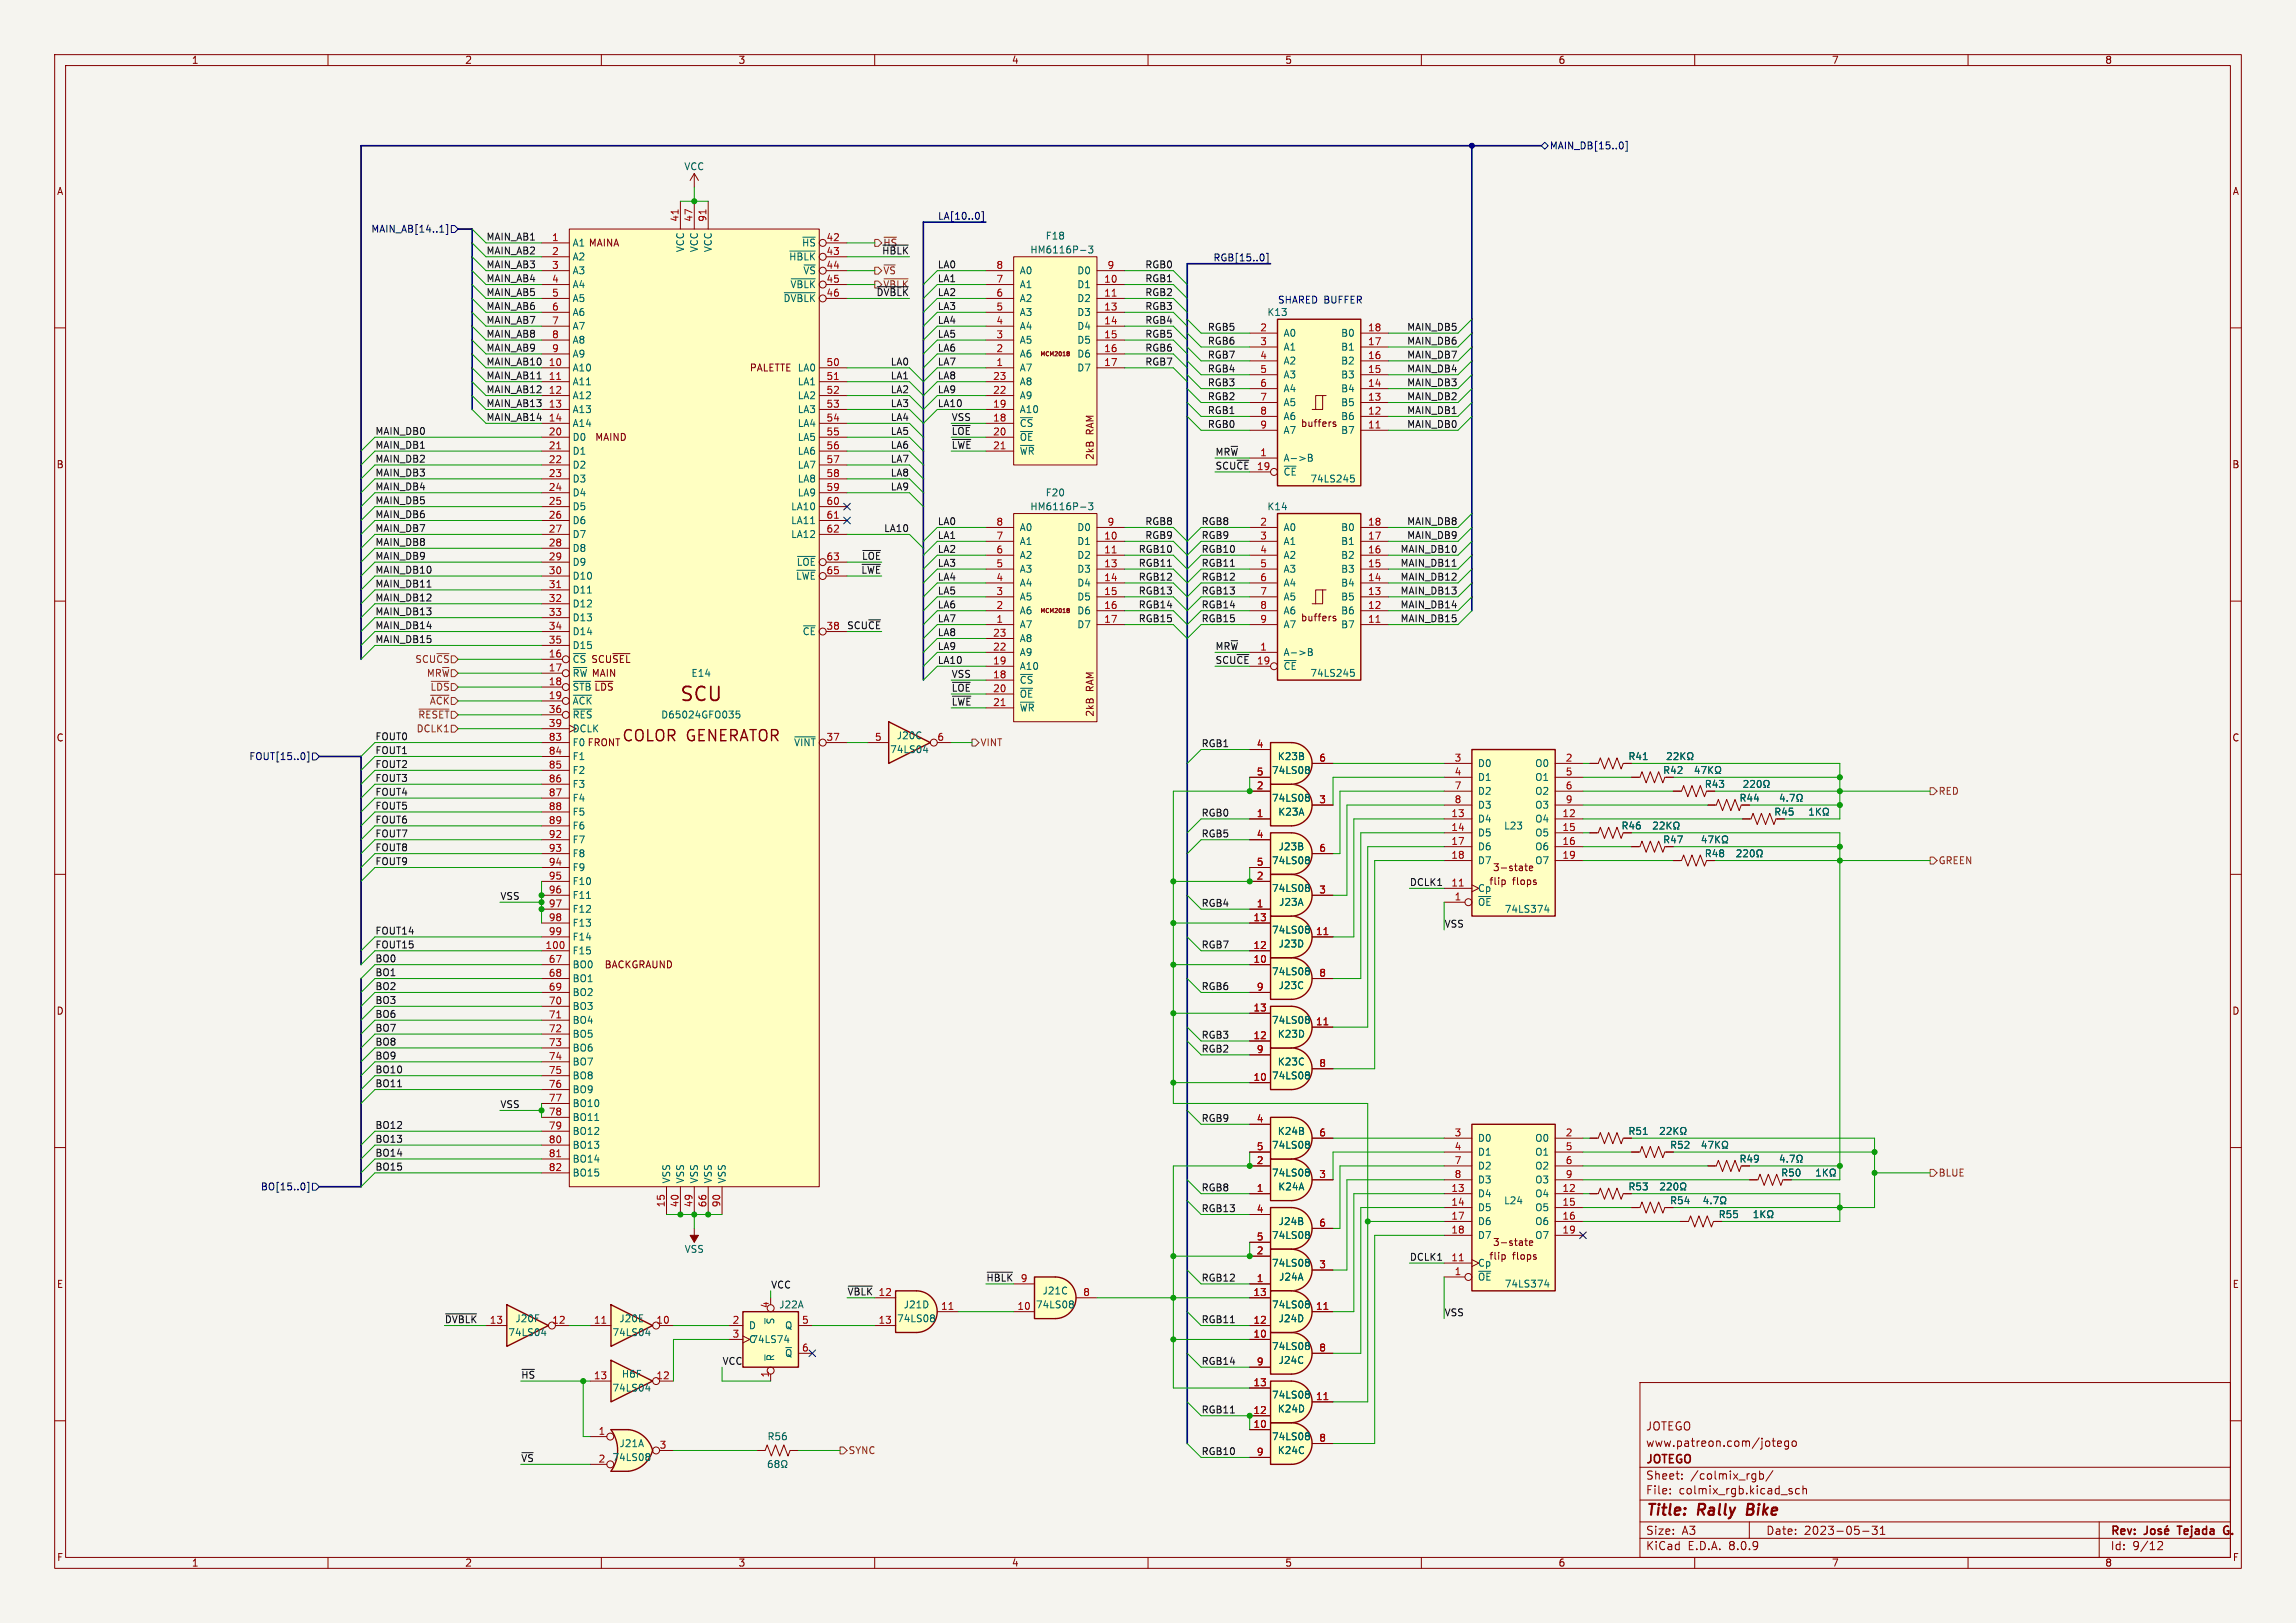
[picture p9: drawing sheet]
<svg xmlns="http://www.w3.org/2000/svg" width="420mm" height="297mm" viewBox="0 0 420 297" stroke-linecap="round" stroke-linejoin="round" font-family="sans-serif">
<defs><g id="words">
<text font-size="3.5" fill="#840000" x="124.2" y="128.7">SCU</text>
<g font-size="2.8" fill="#840000">
<text x="113.7" y="136">COLOR GENERATOR</text>
<text x="301" y="277.9">Title:</text>
<text x="310.6" y="277.9">Rally</text>
<text x="320.4" y="277.9">Bike</text>
</g>
<g font-size="2.1" fill="#840000">
<text x="301" y="262">JOTEGO</text>
<text x="301" y="268.2">JOTEGO</text>
<text x="301" y="265">www.patreon.com/jotego</text>
<text x="301" y="273.7">File:</text>
<text x="301" y="271">Sheet:</text>
<text x="307.1" y="273.7">colmix_rgb.kicad_sch</text>
<text x="309.2" y="271">/colmix_rgb/</text>
<text x="301" y="281.1">Size:</text>
<text x="307.6" y="281.1">A3</text>
<text x="323" y="281.1">Date:</text>
<text x="330" y="281.1">2023-05-31</text>
<text x="386" y="281.3">Rev:</text>
<text x="399.1" y="281.3">Tejada</text>
<text x="408.1" y="281.3">G.</text>
<text x="301" y="283.9">KiCad</text>
<text x="308.7" y="283.9">E.D.A.</text>
<text x="316.3" y="283.9">8.0.9</text>
<text x="386" y="283.9">Id:</text>
<text x="390.1" y="283.9">9/12</text>
</g>
<g font-size="1.8" fill="#840000">
<text x="35" y="11.9">1</text>
<text x="85" y="11.9">2</text>
<text x="135" y="11.9">3</text>
<text x="185" y="11.9">4</text>
<text x="235" y="11.9">5</text>
<text x="285" y="11.9">6</text>
<text x="335" y="11.9">7</text>
<text x="385" y="11.9">8</text>
<text x="10.3" y="35.9">A</text>
<text x="408.3" y="35.9">A</text>
<text x="108.8" y="80.9">MAIND</text>
<text x="200.3" y="79.6" transform="rotate(-90 200.3 79.6)">RAM</text>
<text x="237.9" y="78.3">buffers</text>
<text x="10.3" y="85.9">B</text>
<text x="200.3" y="84.3" transform="rotate(-90 200.3 84.3)">2kB</text>
<text x="408.2" y="85.9">B</text>
<text x="237.9" y="113.9">buffers</text>
<text x="108.1" y="121.5">SCU~{SEL}</text>
<text x="108.1" y="124.1">MAIN</text>
<text x="108.6" y="126.6">~{LDS}</text>
<text x="200.3" y="131.3" transform="rotate(-90 200.3 131.3)">2kB</text>
<text x="200.3" y="126.6" transform="rotate(-90 200.3 126.6)">RAM</text>
<text x="10.3" y="135.9">C</text>
<text x="408.2" y="135.9">C</text>
<text x="304.1" y="141.8">R42</text>
<text x="311.7" y="144.4">R43</text>
<text x="318.1" y="146.9">R44</text>
<text x="324.4" y="149.5">R45</text>
<text x="296.5" y="152">R46</text>
<text x="304.1" y="154.5">R47</text>
<text x="273" y="159.6">3-state</text>
<text x="311.7" y="157.1">R48</text>
<text x="272.3" y="162.2">flip</text>
<text x="276.7" y="162.2">flops</text>
<text x="110.5" y="177.4">BACKGRAUND</text>
<text x="10.3" y="185.9">D</text>
<text x="408.2" y="185.9">D</text>
<text x="318.1" y="213">R49</text>
<text x="325.7" y="215.5">R50</text>
<text x="272.3" y="230.7">flip</text>
<text x="273" y="228.2">3-state</text>
<text x="276.7" y="230.7">flops</text>
<text x="10.3" y="235.9">E</text>
<text x="408.3" y="235.9">E</text>
<text x="10.3" y="285.9">F</text>
<text x="35" y="286.9">1</text>
<text x="85" y="286.9">2</text>
<text x="135" y="286.9">3</text>
<text x="185" y="286.9">4</text>
<text x="235" y="286.9">5</text>
<text x="285" y="286.9">6</text>
<text x="335" y="286.9">7</text>
<text x="385" y="286.9">8</text>
<text x="408.3" y="285.9">F</text>
</g>
<g font-size="1.8" fill="#000084">
<text x="283.4" y="27.5">MAIN_DB[15..0]</text>
<text x="171.5" y="40.3">LA[10..0]</text>
<text x="67.8" y="42.8">MAIN_AB[14..1]</text>
<text x="221.9" y="47.9">RGB[15..0]</text>
<text x="45.5" y="139.3">FOUT[15..0]</text>
<text x="47.6" y="218">BO[15..0]</text>
</g>
<g font-size="1.8" fill="#006464">
<text x="125.1" y="31.3">VCC</text>
<text x="104.6" y="45.3">A1 MAINA</text>
<text x="104.6" y="47.9">A2</text>
<text x="125.3" y="46.2" transform="rotate(-90 125.3 46.2)">VCC</text>
<text x="127.9" y="46.2" transform="rotate(-90 127.9 46.2)">VCC</text>
<text x="130.4" y="46.2" transform="rotate(-90 130.4 46.2)">VCC</text>
<text x="144.3" y="47.9">~{HBLK}</text>
<text x="146.6" y="45.3">~{HS}</text>
<text x="188.4" y="46.6">HM6116P-3</text>
<text x="191.2" y="44">F18</text>
<text x="104.6" y="50.4">A3</text>
<text x="104.6" y="52.9">A4</text>
<text x="144.5" y="52.9">~{VBLK}</text>
<text x="146.9" y="50.4">~{VS}</text>
<text x="186.4" y="52.9">A1</text>
<text x="186.4" y="50.4">A0</text>
<text x="197" y="52.9">D1</text>
<text x="197" y="50.4">D0</text>
<text x="104.6" y="55.5">A5</text>
<text x="104.6" y="58">A6</text>
<text x="143.2" y="55.5">~{DVBLK}</text>
<text x="186.4" y="58">A3</text>
<text x="186.4" y="55.5">A2</text>
<text x="197" y="55.5">D2</text>
<text x="197" y="58">D3</text>
<text x="231.7" y="58">K13</text>
<text x="104.6" y="60.6">A7</text>
<text x="104.6" y="63.1">A8</text>
<text x="104.6" y="65.6">A9</text>
<text x="186.4" y="65.6">A6</text>
<text x="186.4" y="63.1">A5</text>
<text x="186.4" y="60.6">A4</text>
<text x="197" y="60.6">D4</text>
<text x="197" y="63.1">D5</text>
<text x="197" y="65.6">D6</text>
<text x="234.7" y="61.8">A0</text>
<text x="234.7" y="64.4">A1</text>
<text x="245.2" y="64.4">B1</text>
<text x="245.2" y="61.8">B0</text>
<text x="104.6" y="68.2">A10</text>
<text x="104.6" y="70.7">A11</text>
<text x="137" y="68.2">PALETTE LA0</text>
<text x="145.8" y="70.7">LA1</text>
<text x="186.4" y="68.2">A7</text>
<text x="186.4" y="70.7">A8</text>
<text x="197" y="68.2">D7</text>
<text x="234.7" y="66.9">A2</text>
<text x="234.7" y="69.4">A3</text>
<text x="234.7" y="72">A4</text>
<text x="245.2" y="72">B4</text>
<text x="245.2" y="69.4">B3</text>
<text x="245.2" y="66.9">B2</text>
<text x="104.6" y="73.3">A12</text>
<text x="104.6" y="75.8">A13</text>
<text x="145.8" y="73.3">LA2</text>
<text x="145.8" y="75.8">LA3</text>
<text x="186.4" y="75.8">A10</text>
<text x="186.4" y="73.3">A9</text>
<text x="234.7" y="74.5">A5</text>
<text x="234.7" y="77.1">A6</text>
<text x="245.2" y="77.1">B6</text>
<text x="245.2" y="74.5">B5</text>
<text x="104.6" y="78.3">A14</text>
<text x="104.6" y="80.9">D0</text>
<text x="104.6" y="83.4">D1</text>
<text x="145.8" y="78.3">LA4</text>
<text x="145.8" y="80.9">LA5</text>
<text x="145.8" y="83.4">LA6</text>
<text x="186.4" y="78.3">~{CS}</text>
<text x="186.4" y="80.9">~{OE}</text>
<text x="186.4" y="83.4">~{WR}</text>
<text x="234.7" y="79.6">A7</text>
<text x="245.2" y="79.6">B7</text>
<text x="104.6" y="86">D2</text>
<text x="104.6" y="88.5">D3</text>
<text x="145.8" y="86">LA7</text>
<text x="145.8" y="88.5">LA8</text>
<text x="234.7" y="84.7">A-&gt;B</text>
<text x="234.7" y="87.2">~{CE}</text>
<text x="239.6" y="88.5">74LS245</text>
<text x="104.6" y="91">D4</text>
<text x="104.6" y="93.6">D5</text>
<text x="144.6" y="93.6">LA10</text>
<text x="145.8" y="91">LA9</text>
<text x="188.4" y="93.6">HM6116P-3</text>
<text x="191.2" y="91">F20</text>
<text x="231.7" y="93.6">K14</text>
<text x="104.6" y="96.1">D6</text>
<text x="104.6" y="98.7">D7</text>
<text x="104.6" y="101.2">D8</text>
<text x="144.6" y="96.1">LA11</text>
<text x="144.6" y="98.7">LA12</text>
<text x="186.4" y="99.9">A1</text>
<text x="186.4" y="97.4">A0</text>
<text x="197" y="99.9">D1</text>
<text x="197" y="97.4">D0</text>
<text x="234.7" y="97.4">A0</text>
<text x="234.7" y="99.9">A1</text>
<text x="245.2" y="99.9">B1</text>
<text x="245.2" y="97.4">B0</text>
<text x="104.6" y="103.7">D9</text>
<text x="104.6" y="106.3">D10</text>
<text x="145.5" y="106.3">~{LWE}</text>
<text x="145.6" y="103.7">~{LOE}</text>
<text x="186.4" y="107.5">A4</text>
<text x="186.4" y="105">A3</text>
<text x="186.4" y="102.5">A2</text>
<text x="197" y="102.5">D2</text>
<text x="197" y="105">D3</text>
<text x="197" y="107.5">D4</text>
<text x="234.7" y="102.5">A2</text>
<text x="234.7" y="105">A3</text>
<text x="234.7" y="107.5">A4</text>
<text x="245.2" y="107.5">B4</text>
<text x="245.2" y="105">B3</text>
<text x="245.2" y="102.5">B2</text>
<text x="104.6" y="108.8">D11</text>
<text x="104.6" y="111.4">D12</text>
<text x="104.6" y="113.9">D13</text>
<text x="186.4" y="112.6">A6</text>
<text x="186.4" y="110.1">A5</text>
<text x="197" y="110.1">D5</text>
<text x="197" y="112.6">D6</text>
<text x="234.7" y="110.1">A5</text>
<text x="234.7" y="112.6">A6</text>
<text x="245.2" y="112.6">B6</text>
<text x="245.2" y="110.1">B5</text>
<text x="104.6" y="116.4">D14</text>
<text x="104.6" y="119">D15</text>
<text x="146.7" y="116.4">~{CE}</text>
<text x="186.4" y="115.2">A7</text>
<text x="186.4" y="117.7">A8</text>
<text x="197" y="115.2">D7</text>
<text x="234.7" y="115.2">A7</text>
<text x="245.2" y="115.2">B7</text>
<text x="104.6" y="121.5">~{CS}</text>
<text x="104.6" y="124.1">~{RW}</text>
<text x="126.4" y="124.1">E14</text>
<text x="186.4" y="125.3">~{CS}</text>
<text x="186.4" y="122.8">A10</text>
<text x="186.4" y="120.2">A9</text>
<text x="234.7" y="120.2">A-&gt;B</text>
<text x="234.7" y="122.8">~{CE}</text>
<text x="239.6" y="124.1">74LS245</text>
<text x="104.6" y="126.6">~{STB}</text>
<text x="104.6" y="129.1">~{ACK}</text>
<text x="104.6" y="131.7">~{RES}</text>
<text x="120.9" y="131.7">D65024GFO035</text>
<text x="186.4" y="127.9">~{OE}</text>
<text x="186.4" y="130.4">~{WR}</text>
<text x="104.6" y="134.2">DCLK</text>
<text x="104.6" y="136.8">F0 FRONT</text>
<text x="145.2" y="136.8">~{VINT}</text>
<text x="163.9" y="135.5">J20C</text>
<text x="104.6" y="139.3">F1</text>
<text x="104.6" y="141.8">F2</text>
<text x="162.7" y="138">74LS04</text>
<text x="232.6" y="141.8">74LS08</text>
<text x="233.6" y="139.3">K23B</text>
<text x="270.3" y="140.6">D0</text>
<text x="270.3" y="143.1">D1</text>
<text x="280.7" y="140.6">O0</text>
<text x="280.7" y="143.1">O1</text>
<text x="297.8" y="139.3">R41</text>
<text x="104.6" y="144.4">F3</text>
<text x="104.6" y="146.9">F4</text>
<text x="104.6" y="149.5">F5</text>
<text x="232.6" y="146.9">74LS08</text>
<text x="233.7" y="149.5">K23A</text>
<text x="270.3" y="145.6">D2</text>
<text x="270.3" y="148.2">D3</text>
<text x="280.7" y="145.6">O2</text>
<text x="280.7" y="148.2">O3</text>
<text x="104.6" y="152">F6</text>
<text x="104.6" y="154.5">F7</text>
<text x="233.8" y="155.8">J23B</text>
<text x="270.3" y="150.7">D4</text>
<text x="270.3" y="153.3">D5</text>
<text x="270.3" y="155.8">D6</text>
<text x="275" y="152">L23</text>
<text x="280.7" y="150.7">O4</text>
<text x="280.7" y="153.3">O5</text>
<text x="280.7" y="155.8">O6</text>
<text x="104.6" y="157.1">F8</text>
<text x="104.6" y="159.6">F9</text>
<text x="232.6" y="158.3">74LS08</text>
<text x="270.3" y="158.3">D7</text>
<text x="280.7" y="158.3">O7</text>
<text x="104.6" y="162.2">F10</text>
<text x="104.6" y="164.7">F11</text>
<text x="104.6" y="167.2">F12</text>
<text x="232.6" y="163.4">74LS08</text>
<text x="233.9" y="166">J23A</text>
<text x="270.3" y="166">~{OE}</text>
<text x="270.3" y="163.4">Cp</text>
<text x="275.2" y="167.2">74LS374</text>
<text x="104.6" y="169.8">F13</text>
<text x="104.6" y="172.3">F14</text>
<text x="232.6" y="171">74LS08</text>
<text x="233.8" y="173.6">J23D</text>
<text x="104.6" y="174.9">F15</text>
<text x="104.6" y="177.4">BO0</text>
<text x="104.6" y="179.9">BO1</text>
<text x="232.6" y="178.7">74LS08</text>
<text x="104.6" y="182.5">BO2</text>
<text x="104.6" y="185">BO3</text>
<text x="233.8" y="181.2">J23C</text>
<text x="104.6" y="187.6">BO4</text>
<text x="104.6" y="190.1">BO5</text>
<text x="232.6" y="187.6">74LS08</text>
<text x="233.6" y="190.1">K23D</text>
<text x="104.6" y="192.6">BO6</text>
<text x="104.6" y="195.2">BO7</text>
<text x="104.6" y="197.7">BO8</text>
<text x="232.6" y="197.7">74LS08</text>
<text x="233.6" y="195.2">K23C</text>
<text x="104.6" y="200.3">BO9</text>
<text x="104.6" y="202.8">BO10</text>
<text x="104.6" y="205.3">BO11</text>
<text x="104.6" y="207.9">BO12</text>
<text x="233.6" y="207.9">K24B</text>
<text x="270.3" y="209.1">D0</text>
<text x="280.7" y="209.1">O0</text>
<text x="297.8" y="207.9">R51</text>
<text x="104.6" y="210.4">BO13</text>
<text x="104.6" y="213">BO14</text>
<text x="104.6" y="215.5">BO15</text>
<text x="232.6" y="215.5">74LS08</text>
<text x="232.6" y="210.4">74LS08</text>
<text x="270.3" y="211.7">D1</text>
<text x="270.3" y="214.2">D2</text>
<text x="280.7" y="211.7">O1</text>
<text x="280.7" y="214.2">O2</text>
<text x="305.4" y="210.4">R52</text>
<text x="122.8" y="216.7" transform="rotate(-90 122.8 216.7)">VSS</text>
<text x="125.3" y="216.7" transform="rotate(-90 125.3 216.7)">VSS</text>
<text x="127.9" y="216.7" transform="rotate(-90 127.9 216.7)">VSS</text>
<text x="130.4" y="216.7" transform="rotate(-90 130.4 216.7)">VSS</text>
<text x="132.9" y="216.7" transform="rotate(-90 132.9 216.7)">VSS</text>
<text x="233.7" y="218">K24A</text>
<text x="270.3" y="219.3">D4</text>
<text x="270.3" y="221.8">D5</text>
<text x="270.3" y="216.8">D3</text>
<text x="275" y="220.6">L24</text>
<text x="280.7" y="219.3">O4</text>
<text x="280.7" y="221.8">O5</text>
<text x="280.7" y="216.8">O3</text>
<text x="297.8" y="218">R53</text>
<text x="305.4" y="220.6">R54</text>
<text x="232.6" y="226.9">74LS08</text>
<text x="233.8" y="224.4">J24B</text>
<text x="270.3" y="224.4">D6</text>
<text x="270.3" y="226.9">D7</text>
<text x="280.7" y="224.4">O6</text>
<text x="280.7" y="226.9">O7</text>
<text x="314.3" y="223.1">R55</text>
<text x="125.1" y="229.5">VSS</text>
<text x="232.6" y="232">74LS08</text>
<text x="270.3" y="232">Cp</text>
<text x="142.4" y="239.6">J22A</text>
<text x="165.2" y="239.6">J21D</text>
<text x="189.4" y="239.6">74LS08</text>
<text x="190.6" y="237.1">J21C</text>
<text x="232.6" y="239.6">74LS08</text>
<text x="233.9" y="234.5">J24A</text>
<text x="270.3" y="234.5">~{OE}</text>
<text x="275.2" y="235.8">74LS374</text>
<text x="92.9" y="244.7">74LS04</text>
<text x="94.2" y="242.2">J20F</text>
<text x="111.9" y="244.7">74LS04</text>
<text x="113.2" y="242.2">J20E</text>
<text x="136.9" y="243.4">D</text>
<text x="136.9" y="246">C</text>
<text x="137.3" y="246">74LS74</text>
<text x="141.8" y="242.5" transform="rotate(-90 141.8 242.5)">~{S}</text>
<text x="143.5" y="243.4">Q</text>
<text x="164" y="242.2">74LS08</text>
<text x="233.8" y="242.2">J24D</text>
<text x="141.8" y="249.2" transform="rotate(-90 141.8 249.2)">~{R}</text>
<text x="143.5" y="248.5">~{Q}</text>
<text x="232.6" y="247.2">74LS08</text>
<text x="233.8" y="249.8">J24C</text>
<text x="111.9" y="254.9">74LS04</text>
<text x="113.7" y="252.3">H6F</text>
<text x="232.6" y="256.1">74LS08</text>
<text x="140.3" y="263.8">R56</text>
<text x="232.6" y="263.8">74LS08</text>
<text x="233.6" y="258.7">K24D</text>
<text x="111.9" y="267.6">74LS08</text>
<text x="113.2" y="265">J21A</text>
<text x="233.6" y="266.3">K24C</text>
</g>
<g font-size="1.8" fill="#a90000">
<text x="124.2" y="40.7" transform="rotate(-90 124.2 40.7)">41</text>
<text x="126.7" y="40.7" transform="rotate(-90 126.7 40.7)">47</text>
<text x="129.3" y="40.7" transform="rotate(-90 129.3 40.7)">91</text>
<text x="100.9" y="44.2">1</text>
<text x="100.9" y="46.7">2</text>
<text x="151.1" y="44.2">42</text>
<text x="151.1" y="46.7">43</text>
<text x="100.9" y="49.3">3</text>
<text x="100.9" y="51.8">4</text>
<text x="151.1" y="49.3">44</text>
<text x="151.1" y="51.8">45</text>
<text x="182.2" y="51.8">7</text>
<text x="182.2" y="49.3">8</text>
<text x="201.9" y="51.8">10</text>
<text x="202.5" y="49.3">9</text>
<text x="100.9" y="54.4">5</text>
<text x="100.9" y="56.9">6</text>
<text x="100.9" y="59.4">7</text>
<text x="151.1" y="54.4">46</text>
<text x="182.2" y="59.4">4</text>
<text x="182.2" y="56.9">5</text>
<text x="182.2" y="54.4">6</text>
<text x="201.9" y="54.4">11</text>
<text x="201.9" y="56.9">13</text>
<text x="201.9" y="59.4">14</text>
<text x="100.9" y="62">8</text>
<text x="100.9" y="64.5">9</text>
<text x="182.2" y="64.5">2</text>
<text x="182.2" y="62">3</text>
<text x="201.9" y="62">15</text>
<text x="201.9" y="64.5">16</text>
<text x="230.4" y="60.7">2</text>
<text x="230.4" y="63.2">3</text>
<text x="230.4" y="65.8">4</text>
<text x="250.1" y="65.8">16</text>
<text x="250.1" y="63.2">17</text>
<text x="250.1" y="60.7">18</text>
<text x="100.3" y="67.1">10</text>
<text x="100.3" y="69.6">11</text>
<text x="151.1" y="67.1">50</text>
<text x="151.1" y="69.6">51</text>
<text x="181.6" y="69.6">23</text>
<text x="182.2" y="67.1">1</text>
<text x="201.9" y="67.1">17</text>
<text x="230.4" y="68.3">5</text>
<text x="230.4" y="70.9">6</text>
<text x="250.1" y="70.9">14</text>
<text x="250.1" y="68.3">15</text>
<text x="100.3" y="72.1">12</text>
<text x="100.3" y="74.7">13</text>
<text x="100.3" y="77.2">14</text>
<text x="151.1" y="72.1">52</text>
<text x="151.1" y="74.7">53</text>
<text x="151.1" y="77.2">54</text>
<text x="181.6" y="77.2">18</text>
<text x="181.6" y="74.7">19</text>
<text x="181.6" y="72.1">22</text>
<text x="230.4" y="73.4">7</text>
<text x="230.4" y="75.9">8</text>
<text x="250.1" y="75.9">12</text>
<text x="250.1" y="73.4">13</text>
<text x="100.3" y="79.8">20</text>
<text x="100.3" y="82.3">21</text>
<text x="151.1" y="79.8">55</text>
<text x="151.1" y="82.3">56</text>
<text x="181.6" y="79.8">20</text>
<text x="181.6" y="82.3">21</text>
<text x="230.4" y="83.6">1</text>
<text x="230.4" y="78.5">9</text>
<text x="250.1" y="78.5">11</text>
<text x="100.3" y="84.8">22</text>
<text x="100.3" y="87.4">23</text>
<text x="100.3" y="89.9">24</text>
<text x="151.1" y="84.8">57</text>
<text x="151.1" y="87.4">58</text>
<text x="151.1" y="89.9">59</text>
<text x="229.8" y="86.1">19</text>
<text x="100.3" y="92.5">25</text>
<text x="100.3" y="95">26</text>
<text x="151.1" y="92.5">60</text>
<text x="151.1" y="95">61</text>
<text x="100.3" y="97.5">27</text>
<text x="100.3" y="100.1">28</text>
<text x="151.1" y="97.5">62</text>
<text x="182.2" y="101.3">6</text>
<text x="182.2" y="98.8">7</text>
<text x="182.2" y="96.3">8</text>
<text x="201.9" y="98.8">10</text>
<text x="201.9" y="101.3">11</text>
<text x="202.5" y="96.3">9</text>
<text x="230.4" y="96.3">2</text>
<text x="230.4" y="98.8">3</text>
<text x="230.4" y="101.3">4</text>
<text x="250.1" y="101.3">16</text>
<text x="250.1" y="98.8">17</text>
<text x="250.1" y="96.3">18</text>
<text x="100.3" y="102.6">29</text>
<text x="100.3" y="105.2">30</text>
<text x="100.3" y="107.7">31</text>
<text x="151.1" y="102.6">63</text>
<text x="151.1" y="105.2">65</text>
<text x="182.2" y="106.4">4</text>
<text x="182.2" y="103.9">5</text>
<text x="201.9" y="103.9">13</text>
<text x="201.9" y="106.4">14</text>
<text x="230.4" y="103.9">5</text>
<text x="230.4" y="106.4">6</text>
<text x="250.1" y="106.4">14</text>
<text x="250.1" y="103.9">15</text>
<text x="100.3" y="110.2">32</text>
<text x="100.3" y="112.8">33</text>
<text x="182.2" y="111.5">2</text>
<text x="182.2" y="109">3</text>
<text x="201.9" y="109">15</text>
<text x="201.9" y="111.5">16</text>
<text x="230.4" y="109">7</text>
<text x="230.4" y="111.5">8</text>
<text x="250.1" y="111.5">12</text>
<text x="250.1" y="109">13</text>
<text x="100.3" y="115.3">34</text>
<text x="100.3" y="117.9">35</text>
<text x="151.1" y="115.3">38</text>
<text x="181.6" y="119.1">22</text>
<text x="181.6" y="116.6">23</text>
<text x="182.2" y="114">1</text>
<text x="201.9" y="114">17</text>
<text x="230.4" y="119.1">1</text>
<text x="230.4" y="114">9</text>
<text x="250.1" y="114">11</text>
<text x="100.3" y="120.4">16</text>
<text x="100.3" y="122.9">17</text>
<text x="100.3" y="125.5">18</text>
<text x="181.6" y="124.2">18</text>
<text x="181.6" y="121.7">19</text>
<text x="229.8" y="121.7">19</text>
<text x="100.3" y="128">19</text>
<text x="100.3" y="130.6">36</text>
<text x="181.6" y="126.7">20</text>
<text x="181.6" y="129.3">21</text>
<text x="100.3" y="133.1">39</text>
<text x="100.3" y="135.6">83</text>
<text x="151.1" y="135.6">37</text>
<text x="159.9" y="135.6">5</text>
<text x="171.4" y="135.6">6</text>
<text x="229.8" y="136.9">4</text>
<text x="100.3" y="138.2">84</text>
<text x="100.3" y="140.7">85</text>
<text x="100.3" y="143.3">86</text>
<text x="229.8" y="142">5</text>
<text x="241.2" y="139.4">6</text>
<text x="266" y="139.4">3</text>
<text x="266" y="142">4</text>
<text x="286.3" y="139.4">2</text>
<text x="286.3" y="142">5</text>
<text x="100.3" y="145.8">87</text>
<text x="100.3" y="148.3">88</text>
<text x="229.8" y="149.6">1</text>
<text x="229.8" y="144.5">2</text>
<text x="241.2" y="147.1">3</text>
<text x="265.4" y="149.6">13</text>
<text x="266" y="144.5">7</text>
<text x="266" y="147.1">8</text>
<text x="285.7" y="149.6">12</text>
<text x="286.3" y="144.5">6</text>
<text x="286.3" y="147.1">9</text>
<text x="100.3" y="150.9">89</text>
<text x="100.3" y="153.4">92</text>
<text x="100.3" y="156">93</text>
<text x="229.8" y="153.4">4</text>
<text x="241.2" y="156">6</text>
<text x="265.4" y="152.1">14</text>
<text x="265.4" y="154.7">17</text>
<text x="285.7" y="152.1">15</text>
<text x="285.7" y="154.7">16</text>
<text x="100.3" y="158.5">94</text>
<text x="100.3" y="161">95</text>
<text x="229.8" y="158.5">5</text>
<text x="229.8" y="161">2</text>
<text x="265.4" y="157.2">18</text>
<text x="285.7" y="157.2">19</text>
<text x="100.3" y="163.6">96</text>
<text x="100.3" y="166.1">97</text>
<text x="229.8" y="166.1">1</text>
<text x="241.2" y="163.6">3</text>
<text x="265.4" y="162.3">11</text>
<text x="266" y="164.8">1</text>
<text x="99.7" y="173.7">100</text>
<text x="100.3" y="168.7">98</text>
<text x="100.3" y="171.2">99</text>
<text x="229.2" y="173.7">12</text>
<text x="229.2" y="168.7">13</text>
<text x="240.6" y="171.2">11</text>
<text x="100.3" y="176.3">67</text>
<text x="100.3" y="178.8">68</text>
<text x="229.2" y="176.3">10</text>
<text x="241.2" y="178.8">8</text>
<text x="100.3" y="181.4">69</text>
<text x="100.3" y="183.9">70</text>
<text x="229.2" y="185.2">13</text>
<text x="229.8" y="181.4">9</text>
<text x="100.3" y="186.4">71</text>
<text x="100.3" y="189">72</text>
<text x="100.3" y="191.5">73</text>
<text x="229.2" y="190.2">12</text>
<text x="240.6" y="187.7">11</text>
<text x="100.3" y="194.1">74</text>
<text x="100.3" y="196.6">75</text>
<text x="229.2" y="197.9">10</text>
<text x="229.8" y="192.8">9</text>
<text x="241.2" y="195.3">8</text>
<text x="100.3" y="199.1">76</text>
<text x="100.3" y="201.7">77</text>
<text x="100.3" y="204.2">78</text>
<text x="100.3" y="206.8">79</text>
<text x="100.3" y="209.3">80</text>
<text x="229.8" y="205.5">4</text>
<text x="241.2" y="208">6</text>
<text x="266" y="208">3</text>
<text x="286.3" y="208">2</text>
<text x="100.3" y="211.8">81</text>
<text x="100.3" y="214.4">82</text>
<text x="229.8" y="213.1">2</text>
<text x="229.8" y="210.6">5</text>
<text x="241.2" y="215.6">3</text>
<text x="266" y="210.6">4</text>
<text x="266" y="213.1">7</text>
<text x="266" y="215.6">8</text>
<text x="286.3" y="210.6">5</text>
<text x="286.3" y="213.1">6</text>
<text x="286.3" y="215.6">9</text>
<text x="121.7" y="221" transform="rotate(-90 121.7 221)">15</text>
<text x="124.2" y="221" transform="rotate(-90 124.2 221)">40</text>
<text x="126.7" y="221" transform="rotate(-90 126.7 221)">49</text>
<text x="129.3" y="221" transform="rotate(-90 129.3 221)">66</text>
<text x="131.8" y="221" transform="rotate(-90 131.8 221)">90</text>
<text x="229.8" y="222">4</text>
<text x="229.8" y="218.2">1</text>
<text x="265.4" y="218.2">13</text>
<text x="265.4" y="220.7">14</text>
<text x="285.7" y="218.2">12</text>
<text x="285.7" y="220.7">15</text>
<text x="229.8" y="227.1">5</text>
<text x="241.2" y="224.5">6</text>
<text x="265.4" y="223.3">17</text>
<text x="265.4" y="225.8">18</text>
<text x="285.7" y="223.3">16</text>
<text x="285.7" y="225.8">19</text>
<text x="229.8" y="229.6">2</text>
<text x="241.2" y="232.2">3</text>
<text x="265.4" y="230.9">11</text>
<text x="266" y="233.4">1</text>
<text x="140.7" y="239.5" transform="rotate(-90 140.7 239.5)">4</text>
<text x="160.6" y="237.2">12</text>
<text x="172" y="239.8">11</text>
<text x="186" y="239.8">10</text>
<text x="198" y="237.2">8</text>
<text x="229.2" y="237.2">13</text>
<text x="229.8" y="234.7">1</text>
<text x="240.6" y="239.8">11</text>
<text x="100.9" y="242.3">12</text>
<text x="108.5" y="242.3">11</text>
<text x="120" y="242.3">10</text>
<text x="133.9" y="242.3">2</text>
<text x="133.9" y="244.9">3</text>
<text x="146.6" y="242.3">5</text>
<text x="160.6" y="242.3">13</text>
<text x="229.2" y="244.9">10</text>
<text x="229.2" y="242.3">12</text>
<text x="146.6" y="247.4">6</text>
<text x="229.8" y="249.9">9</text>
<text x="241.2" y="247.4">8</text>
<text x="108.5" y="252.5">13</text>
<text x="120" y="252.5">12</text>
<text x="140.7" y="252.2" transform="rotate(-90 140.7 252.2)">1</text>
<text x="229.2" y="253.7">13</text>
<text x="240.6" y="256.3">11</text>
<text x="109.4" y="262.6">1</text>
<text x="229.2" y="261.4">10</text>
<text x="229.2" y="258.8">12</text>
<text x="241.2" y="263.9">8</text>
<text x="109.4" y="267.7">2</text>
<text x="120.6" y="265.2">3</text>
<text x="229.8" y="266.4">9</text>
</g>
<g font-size="1.8" fill="#0f0f0f">
<text x="88.9" y="44.1">MAIN_AB1</text>
<text x="88.9" y="46.6">MAIN_AB2</text>
<text x="161.3" y="46.6">~{HBLK}</text>
<text x="161.5" y="45.3">~{HS}</text>
<text x="88.9" y="51.7">MAIN_AB4</text>
<text x="88.9" y="49.2">MAIN_AB3</text>
<text x="161.5" y="52.9">~{VBLK}</text>
<text x="171.4" y="49.2">LA0</text>
<text x="171.4" y="51.7">LA1</text>
<text x="209.4" y="49.2">RGB0</text>
<text x="209.4" y="51.7">RGB1</text>
<text x="88.9" y="56.8">MAIN_AB6</text>
<text x="88.9" y="54.3">MAIN_AB5</text>
<text x="88.9" y="59.3">MAIN_AB7</text>
<text x="160.2" y="54.3">~{DVBLK}</text>
<text x="171.4" y="59.3">LA4</text>
<text x="171.4" y="54.3">LA2</text>
<text x="171.4" y="56.8">LA3</text>
<text x="209.4" y="56.8">RGB3</text>
<text x="209.4" y="54.3">RGB2</text>
<text x="209.4" y="59.3">RGB4</text>
<text x="88.9" y="61.9">MAIN_AB8</text>
<text x="88.9" y="64.4">MAIN_AB9</text>
<text x="171.4" y="61.9">LA5</text>
<text x="171.4" y="64.4">LA6</text>
<text x="209.4" y="64.4">RGB6</text>
<text x="209.4" y="61.9">RGB5</text>
<text x="220.8" y="63.2">RGB6</text>
<text x="220.8" y="65.7">RGB7</text>
<text x="220.8" y="60.6">RGB5</text>
<text x="257.3" y="65.7">MAIN_DB7</text>
<text x="257.3" y="63.2">MAIN_DB6</text>
<text x="257.3" y="60.6">MAIN_DB5</text>
<text x="88.9" y="69.5">MAIN_AB11</text>
<text x="88.9" y="67">MAIN_AB10</text>
<text x="162.8" y="69.5">LA1</text>
<text x="162.8" y="67">LA0</text>
<text x="171.4" y="69.5">LA8</text>
<text x="171.4" y="67">LA7</text>
<text x="209.4" y="67">RGB7</text>
<text x="220.8" y="68.2">RGB4</text>
<text x="220.8" y="70.8">RGB3</text>
<text x="257.3" y="68.2">MAIN_DB4</text>
<text x="257.3" y="70.8">MAIN_DB3</text>
<text x="88.9" y="74.6">MAIN_AB13</text>
<text x="88.9" y="77.1">MAIN_AB14</text>
<text x="88.9" y="72">MAIN_AB12</text>
<text x="162.8" y="72">LA2</text>
<text x="162.8" y="77.1">LA4</text>
<text x="162.8" y="74.6">LA3</text>
<text x="171.4" y="74.6">LA10</text>
<text x="171.4" y="72">LA9</text>
<text x="174" y="77.1">VSS</text>
<text x="220.8" y="75.9">RGB1</text>
<text x="220.8" y="73.3">RGB2</text>
<text x="257.3" y="75.9">MAIN_DB1</text>
<text x="257.3" y="73.3">MAIN_DB2</text>
<text x="68.6" y="82.2">MAIN_DB1</text>
<text x="68.6" y="79.7">MAIN_DB0</text>
<text x="162.8" y="79.7">LA5</text>
<text x="162.8" y="82.2">LA6</text>
<text x="174" y="79.7">~{LOE}</text>
<text x="174" y="82.2">~{LWE}</text>
<text x="220.8" y="78.4">RGB0</text>
<text x="222.2" y="83.5">MR~{W}</text>
<text x="257.3" y="78.4">MAIN_DB0</text>
<text x="68.6" y="87.3">MAIN_DB3</text>
<text x="68.6" y="89.8">MAIN_DB4</text>
<text x="68.6" y="84.7">MAIN_DB2</text>
<text x="162.8" y="84.7">LA7</text>
<text x="162.8" y="89.8">LA9</text>
<text x="162.8" y="87.3">LA8</text>
<text x="222.2" y="86">SCU~{CE}</text>
<text x="68.6" y="94.9">MAIN_DB6</text>
<text x="68.6" y="92.4">MAIN_DB5</text>
<text x="68.6" y="100">MAIN_DB8</text>
<text x="68.6" y="97.4">MAIN_DB7</text>
<text x="161.6" y="97.4">LA10</text>
<text x="171.4" y="96.2">LA0</text>
<text x="171.4" y="98.7">LA1</text>
<text x="171.4" y="101.3">LA2</text>
<text x="208.2" y="101.3">RGB10</text>
<text x="209.4" y="96.2">RGB8</text>
<text x="209.4" y="98.7">RGB9</text>
<text x="219.7" y="101.3">RGB10</text>
<text x="219.7" y="98.7">RGB9</text>
<text x="219.7" y="96.2">RGB8</text>
<text x="256.1" y="101.3">MAIN_DB10</text>
<text x="257.3" y="96.2">MAIN_DB8</text>
<text x="257.3" y="98.7">MAIN_DB9</text>
<text x="68.6" y="102.5">MAIN_DB9</text>
<text x="68.6" y="105.1">MAIN_DB10</text>
<text x="68.6" y="107.6">MAIN_DB11</text>
<text x="157.5" y="105.1">~{LWE}</text>
<text x="157.6" y="102.5">~{LOE}</text>
<text x="171.4" y="103.8">LA3</text>
<text x="171.4" y="106.3">LA4</text>
<text x="208.2" y="106.3">RGB12</text>
<text x="208.2" y="103.8">RGB11</text>
<text x="219.7" y="103.8">RGB11</text>
<text x="219.7" y="106.3">RGB12</text>
<text x="256.1" y="106.3">MAIN_DB12</text>
<text x="256.1" y="103.8">MAIN_DB11</text>
<text x="68.6" y="110.1">MAIN_DB12</text>
<text x="68.6" y="112.7">MAIN_DB13</text>
<text x="171.4" y="108.9">LA5</text>
<text x="171.4" y="111.4">LA6</text>
<text x="171.4" y="114">LA7</text>
<text x="208.2" y="111.4">RGB14</text>
<text x="208.2" y="108.9">RGB13</text>
<text x="208.2" y="114">RGB15</text>
<text x="219.7" y="108.9">RGB13</text>
<text x="219.7" y="114">RGB15</text>
<text x="219.7" y="111.4">RGB14</text>
<text x="256.1" y="114">MAIN_DB15</text>
<text x="256.1" y="111.4">MAIN_DB14</text>
<text x="256.1" y="108.9">MAIN_DB13</text>
<text x="68.6" y="117.8">MAIN_DB15</text>
<text x="68.6" y="115.2">MAIN_DB14</text>
<text x="154.9" y="115.2">SCU~{CE}</text>
<text x="171.4" y="116.5">LA8</text>
<text x="171.4" y="119">LA9</text>
<text x="222.2" y="119">MR~{W}</text>
<text x="171.4" y="121.6">LA10</text>
<text x="174" y="124.1">VSS</text>
<text x="222.2" y="121.6">SCU~{CE}</text>
<text x="174" y="126.7">~{LOE}</text>
<text x="174" y="129.2">~{LWE}</text>
<text x="68.6" y="135.5">FOUT0</text>
<text x="219.7" y="136.8">RGB1</text>
<text x="68.6" y="138.1">FOUT1</text>
<text x="68.6" y="140.6">FOUT2</text>
<text x="68.6" y="143.2">FOUT3</text>
<text x="68.6" y="148.2">FOUT5</text>
<text x="68.6" y="145.7">FOUT4</text>
<text x="219.7" y="149.5">RGB0</text>
<text x="68.6" y="150.8">FOUT6</text>
<text x="68.6" y="153.3">FOUT7</text>
<text x="68.6" y="155.9">FOUT8</text>
<text x="219.7" y="153.3">RGB5</text>
<text x="68.6" y="158.4">FOUT9</text>
<text x="91.4" y="164.8">VSS</text>
<text x="219.7" y="166">RGB4</text>
<text x="257.8" y="162.2">DCLK1</text>
<text x="68.6" y="171.1">FOUT14</text>
<text x="68.6" y="173.6">FOUT15</text>
<text x="219.7" y="173.6">RGB7</text>
<text x="264.2" y="169.8">VSS</text>
<text x="68.6" y="176.2">BO0</text>
<text x="68.6" y="178.7">BO1</text>
<text x="68.6" y="181.3">BO2</text>
<text x="68.6" y="183.8">BO3</text>
<text x="219.7" y="181.3">RGB6</text>
<text x="68.6" y="186.3">BO6</text>
<text x="68.6" y="188.9">BO7</text>
<text x="68.6" y="191.4">BO8</text>
<text x="219.7" y="190.2">RGB3</text>
<text x="68.6" y="196.5">BO10</text>
<text x="68.6" y="194">BO9</text>
<text x="219.7" y="192.7">RGB2</text>
<text x="68.6" y="199">BO11</text>
<text x="91.4" y="202.9">VSS</text>
<text x="68.6" y="206.7">BO12</text>
<text x="68.6" y="209.2">BO13</text>
<text x="219.7" y="205.4">RGB9</text>
<text x="68.6" y="214.3">BO15</text>
<text x="68.6" y="211.7">BO14</text>
<text x="219.7" y="218.1">RGB8</text>
<text x="219.7" y="221.9">RGB13</text>
<text x="257.8" y="230.8">DCLK1</text>
<text x="141" y="235.9">VCC</text>
<text x="154.9" y="237.1">~{VBLK}</text>
<text x="180.3" y="234.6">~{HBLK}9</text>
<text x="219.7" y="234.6">RGB12</text>
<text x="81.3" y="242.2">~{DVBLK}13</text>
<text x="219.7" y="242.2">RGB11</text>
<text x="264.2" y="241">VSS</text>
<text x="132.1" y="249.8">VCC</text>
<text x="219.7" y="249.8">RGB14</text>
<text x="95.2" y="252.4">~{HS}</text>
<text x="219.7" y="258.7">RGB11</text>
<text x="95.2" y="267.6">~{VS}</text>
<text x="219.7" y="266.4">RGB10</text>
</g>
<g font-size="1.8" fill="#725600">
<text x="161.5" y="50.4">~{VS}</text>
<text x="75.9" y="121.5">SCU~{CS}</text>
<text x="78" y="124.1">MR~{W}</text>
<text x="76.4" y="131.7">~{RESET}</text>
<text x="78.5" y="129.1">~{ACK}</text>
<text x="78.6" y="126.6">~{LDS}</text>
<text x="76.1" y="134.2">DCLK1</text>
<text x="179.3" y="136.8">VINT</text>
<text x="354.5" y="145.6">RED</text>
<text x="354.5" y="158.3">GREEN</text>
<text x="354.5" y="215.5">BLUE</text>
<text x="155.1" y="266.3">SYNC</text>
</g>
<text font-size="1.8" fill="#0000c2" x="233.7" y="55.6">SHARED BUFFER</text>
<g font-size="1.1" fill="#840000">
<text x="190.3" y="65.3">MCM2018</text>
<text x="190.3" y="112.3">MCM2018</text>
</g>
</g></defs>
<path d="M0 0h420v297h-420z" fill="#f5f4ef" stroke="#f5f4ef" stroke-width=".18"/>
<g fill="none" stroke="#840000" stroke-width=".18">
<path d="M10 10h400v277h-400zM12 12h396v273h-396zM60 10v2M110 10v2M160 10v2M210 10v2M260 10v2M310 10v2M360 10v2M10 60h2M408 60h2M10 110h2"/>
<path d="M408 110h2M10 160h2M306.1 157.5h1.5l.4-1 .7 2 .8-2 .8 2 .7-2 .8 2 .4-1M408 160h2M10 210h2M408 210h2M300 253h108v32h-108zM10 260h2M138.4 265.4h1.6l.3-1 .8 2 .8-2 .7 2 .8-2 .7 2 .4-1h1.5M300 278.5h108M300 274.5h108M300 268.5h108"/>
<path d="M305.5 273.2v.2M305.5 272.5v.1M307.7 270.5v.2M307.7 269.8v.1M320 278.5v3M321.9 269.8l.4-.1 .3 .3v.4l-.2 .2h-.5M321.9 269.2v1.5M324.2 263.7h.5M324.3 269.1l-1.3 1.9M324.6 264.7h.1M325.2 264.2l.7-.2-.1-.2-.4-.1-.2 .2v.7h.6M327.2 263.8l-.5-.1-.3 .3v.4l.2 .2h.6"/>
<path d="M327.2 263.7v1.2l-.3 .3-.4-.1M327.4 272.9l.4 .1 .1 .2-.2 .2h-.3M327.4 272.4l.4 .1M327.9 263.8l.2-.1 .4 .1 .1 .6-.2 .2-.3 .1-.2-.2zM329.2 272.5l-.5-.1-.3 .3v.4l.2 .2h.6M329.8 272.5l.2-.1 .4 .1v.9M329.8 271.9v1.5M342.4 279.3h1l-.5 .6 .4 .1v.6l-.2 .2h-.4l-.3-.2M343.9 279.7l.5-.4v1.5M384 278.5v6.5M408 260h2M60 285v2"/>
<path d="M110 285v2M160 285v2M210 285v2M260 285v2M300 281.5h108M310 285v2M340.7 280.2h1.2M343.9 280.8h.9M360 285v2M394.7 282.2l.6-.1 .2 .1 .1 .3-.9 1.1h.9"/>
</g>
<path d="M392.8 279.3v1.1a.48 .48 0 0 1-.6 .4M393.5 279.9l.4-.1 .3 .3v.4l-.3 .3-.4-.1-.1-.2v-.4zM395.3 279.9l-.3-.1-.2 .2v.2l.5 .2v.3h-.5M396.5 279.2l-.2 .2M398.3 279.3h.8M407.5 279.3a.75 .75 0 0 0-.7 .7 .75 .75 0 0 0 .6 .8l.2-.1M396 280.3l.7-.2-.1-.2-.4-.1-.2 .2v.7h.6M407.4 280.1h.3" fill="none" stroke="#840000" stroke-width=".3"/>
<path d="M319.8 275.2l-.3 2h.8" fill="none" stroke="#840000" stroke-width=".4"/>
<path d="M317.7 155.6l.5-.1 .3 .4-.8 .9h.8M319 155.6l.4-.1 .3 .4-.8 .9h.8M320.3 155.6l.2-.1a.68 .68 0 0 1 .4 .7 .68 .68 0 0 1-.4 .6l-.3-.5zM321.4 156.8h.3v-.3a.54 .54 0 0 1-.3-.7 .54 .54 0 0 1 .8-.2 .58 .58 0 0 1-.2 .9v.3h.3M141.2 267.3h-.4a.86 .86 0 0 0 0 1.2l.4-.1 .1-.4-.3-.2h-.2l-.3 .2M142 267.8l-.2-.2 .2-.3h.2l.3 .2-.3 .3M142 267.8l-.2 .3v.3l.2 .1h.4l.1-.2v-.2l-.3-.3M142 267.8h.2M143 268.5h.3v-.2a.54 .54 0 0 1-.3-.7 .54 .54 0 0 1 .8-.3 .58 .58 0 0 1-.2 1v.2h.3" fill="none" stroke="#006464" stroke-width=".18"/>
<path d="M167.6 236.2a3.8 3.8 0 0 1 3.8 3.8 3.8 3.8 0 0 1-3.8 3.8z" fill="#ffffc2" stroke="#ffffc2" stroke-width=".18"/>
<path d="M163.8 236.2h3.8v7.6h-3.8z" fill="#ffffc2"/>
<path d="M163.8 236.2h3.8a3.8 3.8 0 0 1 3.8 3.8 3.8 3.8 0 0 1-3.8 3.8h-3.8z" fill="none" stroke="#840000" stroke-width=".25"/>
<path d="M160 237.5h3.8M160 242.6h3.8M171.4 240h3.9" fill="none" stroke="#840000" stroke-width=".18"/>
<path d="M173.6 239.6h.7" fill="none" stroke="#a90000" stroke-width=".18"/>
<path d="M170.5 240.6h.2l.2 .3-.2 .3M170.5 241.2h.2M170.7 241.2l.2 .2v.2l-.1 .2-.3 .1" fill="none" stroke="#006464" stroke-width=".18"/>
<path d="M236.2 221a3.8 3.8 0 0 1 3.8 3.8 3.8 3.8 0 0 1-3.8 3.8z" fill="#ffffc2" stroke="#ffffc2" stroke-width=".18"/>
<path d="M232.4 221h3.8v7.6h-3.8z" fill="#ffffc2"/>
<path d="M232.4 221h3.8a3.8 3.8 0 0 1 3.8 3.8 3.8 3.8 0 0 1-3.8 3.8h-3.8z" fill="none" stroke="#840000" stroke-width=".25"/>
<path d="M228.6 222.2h3.8M228.6 227.3h3.8M240 224.8h3.8" fill="none" stroke="#840000" stroke-width=".18"/>
<path d="M239 225.4h.3l.2 .2-.2 .3M239 225.9h.3M239.3 225.9l.2 .3v.2l-.1 .2h-.4" fill="none" stroke="#006464" stroke-width=".18"/>
<path d="M236.2 175.3a3.8 3.8 0 0 1 3.8 3.8 3.8 3.8 0 0 1-3.8 3.8z" fill="#ffffc2" stroke="#ffffc2" stroke-width=".18"/>
<path d="M232.4 175.3h3.8v7.6h-3.8z" fill="#ffffc2"/>
<path d="M232.4 175.3h3.8a3.8 3.8 0 0 1 3.8 3.8 3.8 3.8 0 0 1-3.8 3.8h-3.8z" fill="none" stroke="#840000" stroke-width=".25"/>
<path d="M228.6 176.5h3.8M240 179.1h3.8M228.6 181.6h3.8" fill="none" stroke="#840000" stroke-width=".18"/>
<path d="M239 177.1h.3l.2 .3-.2 .3M239 177.7h.3M239.3 177.7l.2 .2v.2l-.1 .2-.4 .1" fill="none" stroke="#006464" stroke-width=".18"/>
<path d="M236.2 143.5a3.8 3.8 0 0 1 3.8 3.8 3.8 3.8 0 0 1-3.8 3.8z" fill="#ffffc2" stroke="#ffffc2" stroke-width=".18"/>
<path d="M232.4 143.5h3.8v7.6h-3.8z" fill="#ffffc2"/>
<path d="M232.4 143.5h3.8a3.8 3.8 0 0 1 3.8 3.8 3.8 3.8 0 0 1-3.8 3.8h-3.8z" fill="none" stroke="#840000" stroke-width=".25"/>
<path d="M228.6 149.9h3.8M228.6 144.8h3.8M240 147.3h3.8" fill="none" stroke="#840000" stroke-width=".18"/>
<path d="M239 145.4h.3l.2 .2-.2 .3M239 145.9h.3M239.3 145.9l.2 .2v.3l-.1 .2h-.4" fill="none" stroke="#006464" stroke-width=".18"/>
<path d="M236.2 212.1a3.8 3.8 0 0 1 3.8 3.8 3.8 3.8 0 0 1-3.8 3.8z" fill="#ffffc2" stroke="#ffffc2" stroke-width=".18"/>
<path d="M232.4 212.1h3.8v7.6h-3.8z" fill="#ffffc2"/>
<path d="M232.4 212.1h3.8a3.8 3.8 0 0 1 3.8 3.8 3.8 3.8 0 0 1-3.8 3.8h-3.8z" fill="none" stroke="#840000" stroke-width=".25"/>
<path d="M228.6 218.4h3.8M228.6 213.4h3.8M240 215.9h3.8" fill="none" stroke="#840000" stroke-width=".18"/>
<path d="M239 213.9h.3l.2 .3-.2 .3M239 214.5h.3M239.3 214.5l.2 .2v.3l-.1 .1-.4 .1" fill="none" stroke="#006464" stroke-width=".18"/>
<path d="M236.2 228.6a3.8 3.8 0 0 1 3.8 3.8 3.8 3.8 0 0 1-3.8 3.8z" fill="#ffffc2" stroke="#ffffc2" stroke-width=".18"/>
<path d="M232.4 228.6h3.8v7.6h-3.8z" fill="#ffffc2"/>
<path d="M232.4 228.6h3.8a3.8 3.8 0 0 1 3.8 3.8 3.8 3.8 0 0 1-3.8 3.8h-3.8z" fill="none" stroke="#840000" stroke-width=".25"/>
<path d="M127 224.8v2.5M228.6 234.9h3.8M228.6 229.9h3.8M240 232.4h3.8" fill="none" stroke="#840000" stroke-width=".18"/>
<path d="M239 230.4h.3l.2 .3-.2 .3M239 231h.3M239.3 231l.2 .2v.3l-.1 .2h-.4" fill="none" stroke="#006464" stroke-width=".18"/>
<path d="M126.2 226.1h1.6l-.8 1.2z" fill="#840000" stroke="#840000" stroke-width=".18"/>
<path d="M185.4 47h15.3v38.1h-15.3z" fill="#ffffc2"/>
<g fill="none" stroke="#840000" stroke-width=".18">
<path d="M180.3 52.1h5.1M180.3 54.6h5.1M180.3 57.2h5.1M180.3 59.7h5.1M180.3 49.5h5.1M185.4 47h15.3v38.1h-15.3zM200.7 52.1h5M200.7 54.6h5M200.7 57.2h5M200.7 59.7h5M200.7 49.5h5M180.3 67.3h5.1"/>
<path d="M180.3 62.2h5.1M180.3 64.8h5.1M180.3 77.5h5.1M180.3 74.9h5.1M180.3 72.4h5.1M180.3 69.9h5.1M195.5 64.4l.1 .1-.1 .2 .1 .3-.1 .1M200.7 67.3h5M200.7 62.2h5M200.7 64.8h5M180.3 80h5.1M180.3 82.6h5.1"/>
<path d="M298.4 210.8h1.6l.4-1 .7 2 .8-2 .7 2 .8-2 .8 2 .3-1h1.6M320 215.9h1.6l.3-1 .8 2 .8-2 .7 2 .8-2 .8 2 .3-1"/>
</g>
<path d="M203.4 54.2h.8M183.1 82.1h.7" fill="none" stroke="#a90000" stroke-width=".18"/>
<g fill="none" stroke="#006464" stroke-width=".18">
<path d="M197.7 45.8h.9M199.1 45h.8l-.4 .5 .3 .1v.6l-.1 .1-.6-.1M311.7 208.8l-.3 .9h.7M312 209.3v.8M312.5 208.9h.9l-.6 1.2M313.8 208.9v1.2M314 209.4l.6 .7M314.6 208.9l-.8 .7M315.1 210.1h.3v-.2a.54 .54 0 0 1-.3-.8 .54 .54 0 0 1 .7-.2 .58 .58 0 0 1-.1 1v.2h.3M332.3 215.2h.7M332.3 214.3l.3-.4v1.3M333.6 213.9v1.3"/>
<path d="M333.7 214.5l.6 .7M334.3 213.9l-.7 .8M334.8 215.2h.3v-.2a.54 .54 0 0 1-.3-.8 .54 .54 0 0 1 .8-.2 .58 .58 0 0 1-.2 1v.2h.3"/>
</g>
<path d="M236.2 135.9a3.8 3.8 0 0 1 3.8 3.8 3.8 3.8 0 0 1-3.8 3.8z" fill="#ffffc2" stroke="#ffffc2" stroke-width=".18"/>
<path d="M232.4 135.9h3.8v7.6h-3.8z" fill="#ffffc2"/>
<path d="M232.4 135.9h3.8a3.8 3.8 0 0 1 3.8 3.8 3.8 3.8 0 0 1-3.8 3.8h-3.8z" fill="none" stroke="#840000" stroke-width=".25"/>
<path d="M228.6 137.2h3.8M240 139.7h3.8M228.6 142.2h3.8" fill="none" stroke="#840000" stroke-width=".18"/>
<path d="M239 140.3h.3l.2 .2-.2 .3M239 140.8h.3M239.3 140.8l.2 .3v.2l-.1 .2h-.4" fill="none" stroke="#006464" stroke-width=".18"/>
<path d="M233.7 94h15.2v30.5h-15.2z" fill="#ffffc2"/>
<g fill="none" stroke="#840000" stroke-width=".18">
<path d="M228.6 99.1h5.1M228.6 96.5h5.1M248.9 99.1h5.1M248.9 96.5h5.1M228.6 119.4h5.1M228.6 114.3h5.1M228.6 111.8h5.1M228.6 109.2h5.1M228.6 106.7h5.1M228.6 104.1h5.1M228.6 101.6h5.1M241.9 108h-1.2v2.5"/>
<path d="M242.6 108h-.7v2.5h-1.9M244.3 112.8h-.3l-.2 .1 .1 .2 .4 .1v.3h-.5M248.9 114.3h5.1M248.9 111.8h5.1M248.9 109.2h5.1M248.9 106.7h5.1M248.9 104.1h5.1M248.9 101.6h5.1M228.6 121.9h3.8"/>
<circle cx="233" cy="121.9" r=".63"/>
</g>
<path d="M233.7 94h15.2v30.5h-15.2z" fill="none" stroke="#840000" stroke-width=".25"/>
<path d="M239.3 118.7h.5l.2 .2-.2 .4 .2 .1 .1 .3-.3 .3h-.5zM239.3 119.3h.5M247.1 122.5h.6M247.2 123h.3l.2 .2v.4l-.5 .2" fill="none" stroke="#006464" stroke-width=".18"/>
<path d="M251.7 113.9h.7" fill="none" stroke="#a90000" stroke-width=".18"/>
<path d="M135.9 240h10.1v10.2h-10.1z" fill="#ffffc2"/>
<path d="M135.9 240h10.1v10.2h-10.1z" fill="none" stroke="#840000" stroke-width=".25"/>
<g fill="none" stroke="#840000" stroke-width=".18">
<path d="M312.4 213.4h1.5l.4-1.1 .8 2.1 .7-2.1 .8 2.1 .8-2.1 .7 2.1 .4-1M141 237.5v1.3M133.3 242.6h2.6M133.3 245.1h2.6M135.9 244.5l1.3 .6-1.3 .6M141 251.5v1.2M146 242.6h2.6M146 247.6h2.6"/>
<circle cx="141" cy="250.8" r=".63"/>
</g>
<path d="M326 211.3l-.3 .9h.8M326.3 211.8v.9M326.9 212.5v.2M327.4 211.4h.9l-.6 1.3M328.7 212.7h.3v-.3a.54 .54 0 0 1-.3-.7 .54 .54 0 0 1 .8-.2 .58 .58 0 0 1-.1 .9v.3h.3M139.9 247.9v1M143.5 245.3h.8M144.1 244.8v.9" fill="none" stroke="#006464" stroke-width=".18"/>
<path d="M104.1 41.9h45.8v175.3h-45.8z" fill="#ffffc2"/>
<g fill="none" stroke="#840000" stroke-width=".18">
<path d="M124.5 36.8v5.1M127 36.8v5.1M129.5 36.8v5.1M99.1 44.5h5M99.1 47h5M99.1 49.5h5M99.1 52.1h5M99.1 54.6h5M99.1 57.2h5M99.1 59.7h5M104.1 41.9h45.8v175.3h-45.8zM151.1 44.5h3.8"/>
<path d="M151.1 47h3.8M151.1 49.5h3.8M151.1 52.1h3.8M151.1 54.6h3.8M99.1 67.3h5M99.1 69.9h5M99.1 72.4h5M99.1 74.9h5M99.1 77.5h5M99.1 62.2h5M99.1 64.8h5M149.9 67.3h5"/>
<path d="M149.9 69.9h5M149.9 72.4h5M149.9 74.9h5M149.9 77.5h5M99.1 80h5M99.1 82.6h5M99.1 85.1h5M99.1 87.6h5M99.1 90.2h5M99.1 92.7h5M99.1 95.3h5M99.1 97.8h5"/>
<path d="M149.9 80h5M149.9 82.6h5M149.9 85.1h5M149.9 87.6h5M149.9 90.2h5M149.9 92.7h5M149.9 95.3h5M149.9 97.8h5M99.1 100.3h5M99.1 102.9h5M99.1 105.4h5M99.1 108h5"/>
<path d="M99.1 110.5h5M99.1 113h5M99.1 115.6h5M99.1 118.1h5M112.1 119.6h3.1M151.1 102.9h3.8M151.1 105.4h3.8M151.1 115.6h3.8M99.1 120.7h3.8M99.1 123.2h3.8M99.1 125.7h3.8M99.1 128.3h3.8"/>
<path d="M99.1 130.8h3.8M99.1 135.9h5M99.1 133.4h5M99.1 138.4h5M104.1 132.7l1.3 .7-1.3 .6M108.9 124.7h3.2M151.1 135.9h3.8M99.1 141h5M99.1 143.5h5M99.1 146.1h5M99.1 148.6h5M99.1 151.1h5"/>
<path d="M99.1 153.7h5M99.1 156.2h5M99.1 158.8h5M99.1 174h5M99.1 176.5h5M99.1 179.1h5M99.1 161.3h5M99.1 163.8h5M99.1 166.4h5M99.1 168.9h5M99.1 171.5h5M99.1 181.6h5"/>
<path d="M99.1 184.2h5M99.1 186.7h5M99.1 189.2h5M99.1 191.8h5M99.1 194.3h5M99.1 196.9h5M99.1 199.4h5M99.1 201.9h5M99.1 204.5h5M99.1 207h5M99.1 209.6h5M99.1 212.1h5"/>
<path d="M99.1 214.6h5M121.9 217.2v5M124.5 217.2v5M127 217.2v5M129.5 217.2v5M132.1 217.2v5"/>
<circle cx="103.5" cy="128.3" r=".63"/>
<circle cx="103.5" cy="123.2" r=".63"/>
<circle cx="103.5" cy="130.8" r=".63"/>
<circle cx="103.5" cy="125.7" r=".63"/>
<circle cx="103.5" cy="120.6" r=".63"/>
</g>
<path d="M124 38.4v.7M129.1 38.4v.7M101.8 69.4h.8M152.6 69.4h.8M101.8 82.1h.8M152.6 94.8h.8M101.8 107.5h.8M101.8 186.3h.8M101.8 211.7h.8" fill="none" stroke="#a90000" stroke-width=".18"/>
<g fill="none" stroke="#006464" stroke-width=".18">
<path d="M143.5 53.6h5.6M144.5 45.9h4.6M144.7 51h4.4M107.5 108.5h.7M145.8 104.4h3.3M145.9 101.8h3.2M104.9 124.7h3.2M104.9 127.2h3.3M104.9 129.8h3.3M135.3 130.1h-.6l-.1 .6 .2-.1 .4 .1 .1 .1v.5l-.2 .1-.5-.1M145.4 134.8h3.7M107.3 164.4h.7"/>
<path d="M108.8 205h.7"/>
</g>
<path d="M162.6 132.1l7.6 3.8-7.6 3.8z" fill="#ffffc2"/>
<path d="M162.6 132.1l7.6 3.8-7.6 3.8z" fill="none" stroke="#840000" stroke-width=".25"/>
<g fill="none" stroke="#840000" stroke-width=".18">
<path d="M158.7 135.9h3.9M171.4 135.9h2.6"/>
<circle cx="170.8" cy="135.9" r=".63"/>
</g>
<path d="M168.9 137.3h.8M169.5 136.9v.8" fill="none" stroke="#006464" stroke-width=".18"/>
<path d="M111.8 248.9l7.6 3.8-7.6 3.8z" fill="#ffffc2"/>
<path d="M111.8 248.9l7.6 3.8-7.6 3.8z" fill="none" stroke="#840000" stroke-width=".25"/>
<g fill="none" stroke="#840000" stroke-width=".18">
<path d="M107.9 252.7h3.9M120.6 252.7h2.6"/>
<circle cx="120" cy="252.7" r=".63"/>
</g>
<path d="M118.1 254.2h.8M118.7 253.7v.9" fill="none" stroke="#006464" stroke-width=".18"/>
<path d="M185.4 94h15.3v38.1h-15.3z" fill="#ffffc2"/>
<g fill="none" stroke="#840000" stroke-width=".18">
<path d="M180.3 99.1h5.1M180.3 96.5h5.1M185.4 94h15.3v38.1h-15.3zM200.7 99.1h5M200.7 96.5h5M180.3 114.3h5.1M180.3 101.6h5.1M180.3 104.1h5.1M180.3 106.7h5.1M180.3 109.2h5.1M180.3 111.8h5.1M180.3 119.4h5.1"/>
<path d="M180.3 116.8h5.1M195.5 111.3v.1M195.5 111.4h.1M195.6 111.4l-.1 .3 .1 .3-.1 .1M200.7 114.3h5M200.7 101.6h5M200.7 104.1h5M200.7 106.7h5M200.7 109.2h5M200.7 111.8h5M180.3 124.5h5.1M180.3 121.9h5.1"/>
<path d="M180.3 127h5.1M180.3 129.5h5.1"/>
</g>
<path d="M203.4 101.2h.8M183.1 129.1h.7" fill="none" stroke="#a90000" stroke-width=".18"/>
<path d="M197.7 92.8h.9M199.1 92h.8l-.4 .5 .3 .1v.6l-.1 .1-.6-.1" fill="none" stroke="#006464" stroke-width=".18"/>
<path d="M111.8 238.8l7.6 3.8-7.6 3.8z" fill="#ffffc2"/>
<path d="M111.8 238.8l7.6 3.8-7.6 3.8z" fill="none" stroke="#840000" stroke-width=".25"/>
<g fill="none" stroke="#840000" stroke-width=".18">
<path d="M107.9 242.6h3.9M120.6 242.6h2.6"/>
<circle cx="120" cy="242.6" r=".63"/>
</g>
<path d="M110.1 242.2h.7" fill="none" stroke="#a90000" stroke-width=".18"/>
<path d="M118.1 244h.8M118.7 243.6v.8" fill="none" stroke="#006464" stroke-width=".18"/>
<path d="M114.4 264.1l5 1.3a5.2 5.2 0 0 1-4.4 3.8z" fill="#ffffc2" stroke="#ffffc2" stroke-width=".18"/>
<path d="M111.8 269.2h3.1M111.8 261.6h3.1" fill="none" stroke="#ffffc2" stroke-width=".18"/>
<path d="M111.8 261.6h3.1v7.6h-3.1a6.7 6.7 0 0 0 0-7.6z" fill="#ffffc2"/>
<g fill="#ffffc2" stroke="#ffffc2" stroke-width=".18">
<path d="M115 261.6a5.1 5.1 0 0 1 4.4 3.8l-5 1.3z"/>
<path d="M236.2 152.4a3.8 3.8 0 0 1 3.8 3.8 3.8 3.8 0 0 1-3.8 3.8z"/>
</g>
<path d="M114.9 261.6h-3.1a6.6 6.6 0 0 1 0 7.6h3.1M115 261.6a5.1 5.1 0 0 1 4.4 3.8M119.4 265.4a5.2 5.2 0 0 1-4.4 3.8" fill="none" stroke="#840000" stroke-width=".25"/>
<g fill="none" stroke="#840000" stroke-width=".18">
<path d="M298.4 221h1.6l.4-1 .7 2 .8-2 .7 2 .8-2 .8 2 .3-1h1.6M307.3 223.5h1.6l.3-1 .8 2 .8-2 .7 2 .8-2 .8 2 .3-1h1.6M107.9 262.9h3.1M107.9 268h3.1M120.6 265.4h2.6"/>
<circle cx="111.6" cy="268" r=".63"/>
<circle cx="111.6" cy="262.9" r=".63"/>
<circle cx="120" cy="265.4" r=".63"/>
</g>
<g fill="none" stroke="#006464" stroke-width=".18">
<path d="M312 219l-.3 .9h.8M312.3 219.4v.9M313.4 219h.9l-.5 1.3M313 220.2v.1M314.7 220.3h.3v-.3a.54 .54 0 0 1-.3-.7 .54 .54 0 0 1 .8-.2 .58 .58 0 0 1-.1 .9v.3h.3M320.9 222.8h.7M320.9 221.9l.3-.3v1.2M322.1 221.6v1.2M322.3 222.1l.6 .7M322.9 221.6l-.8 .7M323.3 222.8h.3v-.2a.54 .54 0 0 1-.2-.8 .54 .54 0 0 1 .7-.2 .58 .58 0 0 1-.1 1v.2h.3M118.4 266h.2l.3 .3-.3 .3"/>
<path d="M118.4 266.6h.2M118.6 266.6l.3 .2v.2l-.2 .2-.3 .1"/>
</g>
<path d="M232.4 152.4h3.8v7.6h-3.8z" fill="#ffffc2"/>
<path d="M232.4 152.4h3.8a3.8 3.8 0 0 1 3.8 3.8 3.8 3.8 0 0 1-3.8 3.8h-3.8z" fill="none" stroke="#840000" stroke-width=".25"/>
<path d="M228.6 153.7h3.8M228.6 158.8h3.8M240 156.2h3.8M306.1 144.8h1.5l.4-1 .7 2 .8-2 .8 2 .7-2 .8 2 .4-1" fill="none" stroke="#840000" stroke-width=".18"/>
<path d="M239 156.8h.3l.2 .2-.2 .3M239 157.3h.3M239.3 157.3l.2 .3v.2l-.1 .2-.4 .1M319 142.9l.5-.1 .2 .4-.7 .9h.7M320.2 142.9l.5-.1 .2 .4-.7 .9h.7M321.6 142.9l.1-.1a.68 .68 0 0 1 .5 .7 .68 .68 0 0 1-.5 .6l-.3-.5zM322.6 144.1h.3v-.3a.54 .54 0 0 1-.2-.7 .54 .54 0 0 1 .7-.2 .58 .58 0 0 1-.1 .9v.3h.3" fill="none" stroke="#006464" stroke-width=".18"/>
<path d="M236.2 167.6a3.8 3.8 0 0 1 3.8 3.9 3.8 3.8 0 0 1-3.8 3.8z" fill="#ffffc2" stroke="#ffffc2" stroke-width=".18"/>
<path d="M232.4 167.6h3.8v7.7h-3.8z" fill="#ffffc2"/>
<path d="M232.4 167.6h3.8a3.8 3.8 0 0 1 3.8 3.9 3.8 3.8 0 0 1-3.8 3.8h-3.8z" fill="none" stroke="#840000" stroke-width=".25"/>
<path d="M228.6 174h3.8M228.6 168.9h3.8M240 171.5h3.8" fill="none" stroke="#840000" stroke-width=".18"/>
<path d="M242.2 171h.7" fill="none" stroke="#a90000" stroke-width=".18"/>
<path d="M239 169.5h.3l.2 .2-.2 .3M239 170h.3M239.3 170l.2 .3v.2l-.1 .2-.4 .1" fill="none" stroke="#006464" stroke-width=".18"/>
<path d="M236.2 191.8a3.8 3.8 0 0 1 3.8 3.8 3.8 3.8 0 0 1-3.8 3.8z" fill="#ffffc2" stroke="#ffffc2" stroke-width=".18"/>
<path d="M232.4 191.8h3.8v7.6h-3.8z" fill="#ffffc2"/>
<path d="M232.4 191.8h3.8a3.8 3.8 0 0 1 3.8 3.8 3.8 3.8 0 0 1-3.8 3.8h-3.8z" fill="none" stroke="#840000" stroke-width=".25"/>
<path d="M228.6 198.1h3.8M228.6 193h3.8M240 195.6h3.8" fill="none" stroke="#840000" stroke-width=".18"/>
<path d="M239 196.2h.3l.2 .2-.2 .3M239 196.7h.3M239.3 196.7l.2 .2v.3l-.1 .2h-.4" fill="none" stroke="#006464" stroke-width=".18"/>
<path d="M236.2 184.2a3.8 3.8 0 0 1 3.8 3.8 3.8 3.8 0 0 1-3.8 3.8z" fill="#ffffc2" stroke="#ffffc2" stroke-width=".18"/>
<path d="M232.4 184.2h3.8v7.6h-3.8z" fill="#ffffc2"/>
<path d="M232.4 184.2h3.8a3.8 3.8 0 0 1 3.8 3.8 3.8 3.8 0 0 1-3.8 3.8h-3.8z" fill="none" stroke="#840000" stroke-width=".25"/>
<path d="M228.6 190.5h3.8M228.6 185.4h3.8M240 188h3.8" fill="none" stroke="#840000" stroke-width=".18"/>
<path d="M242.2 187.5h.7" fill="none" stroke="#a90000" stroke-width=".18"/>
<path d="M239 186h.3l.2 .2-.2 .3M239 186.5h.3M239.3 186.5l.2 .3v.2l-.1 .2-.4 .1" fill="none" stroke="#006464" stroke-width=".18"/>
<path d="M92.7 238.8l7.6 3.8-7.6 3.8z" fill="#ffffc2"/>
<path d="M92.7 238.8l7.6 3.8-7.6 3.8z" fill="none" stroke="#840000" stroke-width=".25"/>
<g fill="none" stroke="#840000" stroke-width=".18">
<path d="M127 31.8l-.8 1.2M127 31.8v2.5M127 31.8l.8 1.2M290.8 152.4h1.6l.3-1 .8 2 .8-2 .7 2 .8-2 .7 2 .4-1M298.4 142.2h1.6l.4-1 .7 2.1 .8-2.1 .7 2.1 .8-2.1 .8 2.1 .3-1.1M298.4 154.9h1.6l.4-1 .7 2.1 .8-2.1 .7 2.1 .8-2.1 .8 2.1 .3-1.1M290.8 208.3h1.6l.3-1 .8 2 .8-2 .7 2 .8-2 .7 2 .4-1h1.5M88.9 242.6h3.8M101.6 242.6h2.5"/>
<circle cx="101" cy="242.6" r=".63"/>
</g>
<g fill="none" stroke="#006464" stroke-width=".18">
<path d="M302.5 150.6l.5-.2 .2 .4-.8 .9h.8M303.7 150.6l.5-.2 .2 .4-.8 .9h.8M305 150.4v1.3M305.1 151l.6 .7M305.7 150.4l-.7 .8M306.2 151.7h.3v-.2a.54 .54 0 0 1-.3-.8 .54 .54 0 0 1 .7-.2 .58 .58 0 0 1-.1 1v.2h.3M310.4 140.2l-.3 .9h.8M310.7 140.7v.8M311.2 140.3h.9l-.6 1.2M311.7 152.9l-.3 .9h.7M312 153.4v.8M312.5 153h.9l-.6 1.2"/>
<path d="M312.6 140.3v1.2M312.8 140.8l.5 .7M313.3 140.3l-.7 .7M313.8 141.5h.3v-.2a.54 .54 0 0 1-.3-.7 .54 .54 0 0 1 .8-.3 .58 .58 0 0 1-.2 1v.2h.3M313.8 153v1.2M314 153.5l.6 .7M314.6 153l-.8 .7M315.1 154.2h.3v-.2a.54 .54 0 0 1-.3-.7 .54 .54 0 0 1 .7-.3 .58 .58 0 0 1-.1 1v.2h.3M300.6 207.6h.7M303.7 206.4l.5-.1 .3 .4-.8 .9h.8M305 206.4l.4-.1 .3 .4-.8 .9h.8M306.2 206.3v1.3"/>
<path d="M306.4 206.9l.5 .7M306.9 206.3l-.7 .7M307.4 207.6h.3v-.3a.54 .54 0 0 1-.2-.7 .54 .54 0 0 1 .7-.2 .58 .58 0 0 1-.1 .9v.3h.3M99.1 244h.8M99.7 243.6v.8"/>
</g>
<path d="M193 233.7a3.8 3.8 0 0 1 3.8 3.8 3.8 3.8 0 0 1-3.8 3.8z" fill="#ffffc2" stroke="#ffffc2" stroke-width=".18"/>
<path d="M189.2 233.7h3.8v7.6h-3.8z" fill="#ffffc2"/>
<path d="M189.2 233.7h3.8a3.8 3.8 0 0 1 3.8 3.8 3.8 3.8 0 0 1-3.8 3.8h-3.8z" fill="none" stroke="#840000" stroke-width=".25"/>
<path d="M185.4 234.9h3.8M196.8 237.5h3.9M185.4 240h3.8" fill="none" stroke="#840000" stroke-width=".18"/>
<path d="M195.9 238.1h.2l.2 .2-.2 .3M195.9 238.6h.2M196.1 238.6l.2 .3v.2l-.1 .2h-.3" fill="none" stroke="#006464" stroke-width=".18"/>
<path d="M269.2 137.2h15.3v30.4h-15.3z" fill="#ffffc2"/>
<path d="M269.2 137.2h15.3v30.4h-15.3z" fill="none" stroke="#840000" stroke-width=".25"/>
<g fill="none" stroke="#840000" stroke-width=".18">
<path d="M264.2 139.7h5M284.5 139.7h5.1M264.2 149.9h5M264.2 152.4h5M264.2 154.9h5M264.2 157.5h5M264.2 142.2h5M264.2 144.8h5M264.2 147.3h5M278.9 158.5h.5M279.1 158.1v1l.3 .2M280.2 158.5h-.4v.6l.1 .2h.4"/>
<path d="M280.4 158.8l-.6 .1M284.5 149.9h5.1M284.5 152.4h5.1M284.5 154.9h5.1M284.5 157.5h5.1M284.5 142.2h5.1M284.5 144.8h5.1M284.5 147.3h5.1M264.2 165.1h3.8M264.2 162.6h5M269.2 161.9l1.3 .7-1.3 .6M275.1 161l.2 .3v.3l-.2 .3"/>
<path d="M280.9 161.4l.1 .2-.1 .3M280.9 161l.1 .1"/>
<circle cx="268.6" cy="165.1" r=".63"/>
</g>
<path d="M266.9 162.1h.8" fill="none" stroke="#a90000" stroke-width=".18"/>
<path d="M282.9 165.6l-.3 .9h.8M283.2 166.1v.8" fill="none" stroke="#006464" stroke-width=".18"/>
<path d="M236.2 260.3a3.8 3.8 0 0 1 3.8 3.9 3.8 3.8 0 0 1-3.8 3.8z" fill="#ffffc2" stroke="#ffffc2" stroke-width=".18"/>
<path d="M232.4 260.3h3.8v7.7h-3.8z" fill="#ffffc2"/>
<path d="M232.4 260.3h3.8a3.8 3.8 0 0 1 3.8 3.9 3.8 3.8 0 0 1-3.8 3.8h-3.8z" fill="none" stroke="#840000" stroke-width=".25"/>
<path d="M290.8 218.4h1.6l.3-1 .8 2.1 .8-2.1 .7 2.1 .8-2.1 .7 2.1 .4-1.1h1.5M228.6 261.6h3.8M228.6 266.7h3.8M240 264.2h3.8" fill="none" stroke="#840000" stroke-width=".18"/>
<path d="M303.8 216.6l.5-.1 .2 .3-.8 .9h.8M305 216.6l.5-.1 .2 .3-.8 .9h.8M306.3 216.6l.2-.1a.68 .68 0 0 1 .4 .6 .68 .68 0 0 1-.4 .6l-.3-.4zM307.4 217.7h.3v-.2a.54 .54 0 0 1-.3-.7 .54 .54 0 0 1 .8-.3 .58 .58 0 0 1-.1 1v.2h.3M239 262.2h.3l.2 .2-.2 .3M239 262.7h.3M239.3 262.7l.2 .3v.2l-.1 .2-.4 .1" fill="none" stroke="#006464" stroke-width=".18"/>
<path d="M269.2 205.7h15.3v30.5h-15.3z" fill="#ffffc2"/>
<path d="M269.2 205.7h15.3v30.5h-15.3z" fill="none" stroke="#840000" stroke-width=".25"/>
<g fill="none" stroke="#840000" stroke-width=".18">
<path d="M264.2 218.4h5M264.2 208.3h5M264.2 210.8h5M264.2 213.4h5M264.2 215.9h5M284.5 218.4h5.1M284.5 208.3h5.1M284.5 210.8h5.1M284.5 213.4h5.1M284.5 215.9h5.1M264.2 233.7h3.8M264.2 231.1h5"/>
<path d="M264.2 221h5M264.2 223.5h5M264.2 226.1h5M269.2 230.5l1.3 .6-1.3 .7M275.1 229.6l.2 .2v.4l-.2 .2M278.9 227.1h.5M279.1 226.6v1.1l.3 .2M280.2 227.1h-.4v.6l.1 .2 .4-.1M280.4 227.4l-.6 .1M280.9 230l.1 .2-.1 .2M280.9 229.6l.1 .1M284.5 221h5.1"/>
<path d="M284.5 223.5h5.1M284.5 226.1h5.1"/>
<circle cx="268.6" cy="233.7" r=".63"/>
</g>
<path d="M266.9 230.7h.8" fill="none" stroke="#a90000" stroke-width=".18"/>
<path d="M282.9 234.2l-.3 .9h.8M283.2 234.7v.8" fill="none" stroke="#006464" stroke-width=".18"/>
<path d="M233.7 58.4h15.2v30.5h-15.2z" fill="#ffffc2"/>
<g fill="none" stroke="#840000" stroke-width=".18">
<path d="M228.6 78.7h5.1M228.6 76.2h5.1M228.6 73.7h5.1M228.6 71.1h5.1M228.6 68.6h5.1M228.6 66h5.1M228.6 63.5h5.1M228.6 61h5.1M241.9 72.4h-1.2v2.5M242.6 72.4h-.7v2.5h-1.9M244.3 77.3l-.3-.1-.2 .2 .1 .2 .4 .1v.3h-.5M248.9 78.7h5.1"/>
<path d="M248.9 76.2h5.1M248.9 73.7h5.1M248.9 71.1h5.1M248.9 68.6h5.1M248.9 66h5.1M248.9 63.5h5.1M248.9 61h5.1M228.6 83.8h5.1M228.6 86.4h3.8"/>
<circle cx="233" cy="86.4" r=".63"/>
</g>
<path d="M233.7 58.4h15.2v30.5h-15.2z" fill="none" stroke="#840000" stroke-width=".25"/>
<path d="M239.3 83.1h.5l.2 .3-.2 .3 .2 .2 .1 .3-.3 .2h-.5zM239.3 83.7h.5M247.1 86.9h.6M247.2 87.4h.3l.2 .3v.4l-.5 .1" fill="none" stroke="#006464" stroke-width=".18"/>
<path d="M251.7 78.3h.7" fill="none" stroke="#a90000" stroke-width=".18"/>
<path d="M236.2 243.8a3.8 3.8 0 0 1 3.8 3.8 3.8 3.8 0 0 1-3.8 3.9z" fill="#ffffc2" stroke="#ffffc2" stroke-width=".18"/>
<path d="M232.4 243.8h3.8v7.7h-3.8z" fill="#ffffc2"/>
<path d="M232.4 243.8h3.8a3.8 3.8 0 0 1 3.8 3.8 3.8 3.8 0 0 1-3.8 3.9h-3.8z" fill="none" stroke="#840000" stroke-width=".25"/>
<path d="M228.6 245.1h3.8M228.6 250.2h3.8M240 247.6h3.8" fill="none" stroke="#840000" stroke-width=".18"/>
<path d="M239 245.7h.3l.2 .2-.2 .3M239 246.2h.3M239.3 246.2l.2 .3v.2l-.1 .2-.4 .1" fill="none" stroke="#006464" stroke-width=".18"/>
<path d="M236.2 252.7a3.8 3.8 0 0 1 3.8 3.8 3.8 3.8 0 0 1-3.8 3.8z" fill="#ffffc2" stroke="#ffffc2" stroke-width=".18"/>
<path d="M232.4 252.7h3.8v7.6h-3.8z" fill="#ffffc2"/>
<path d="M232.4 252.7h3.8a3.8 3.8 0 0 1 3.8 3.8 3.8 3.8 0 0 1-3.8 3.8h-3.8z" fill="none" stroke="#840000" stroke-width=".25"/>
<path d="M290.8 139.7h1.6l.3-1 .8 2 .8-2 .7 2 .8-2 .7 2 .4-1h1.5M228.6 259.1h3.8M228.6 254h3.8M240 256.5h3.8" fill="none" stroke="#840000" stroke-width=".18"/>
<path d="M242.2 256.1h.7" fill="none" stroke="#a90000" stroke-width=".18"/>
<path d="M300.6 139h.7M305 137.9l.5-.2 .2 .4-.7 .9h.7M306.2 137.9l.5-.2 .2 .4-.7 .9h.7M307.5 137.7v1.3M307.7 138.3l.5 .7M308.2 137.7l-.7 .8M308.7 139h.3v-.2a.54 .54 0 0 1-.3-.8 .54 .54 0 0 1 .8-.2 .58 .58 0 0 1-.1 1v.2h.3M239 254.6h.3l.2 .2-.2 .3M239 255.1h.3M239.3 255.1l.2 .3v.2l-.1 .2h-.4" fill="none" stroke="#006464" stroke-width=".18"/>
<path d="M236.2 160a3.8 3.8 0 0 1 3.8 3.8 3.8 3.8 0 0 1-3.8 3.8z" fill="#ffffc2" stroke="#ffffc2" stroke-width=".18"/>
<path d="M232.4 160h3.8v7.6h-3.8z" fill="#ffffc2"/>
<path d="M232.4 160h3.8a3.8 3.8 0 0 1 3.8 3.8 3.8 3.8 0 0 1-3.8 3.8h-3.8z" fill="none" stroke="#840000" stroke-width=".25"/>
<path d="M318.8 149.9h1.5l.4-1.1 .7 2.1 .8-2.1 .8 2.1 .7-2.1 .8 2.1 .4-1M228.6 166.4h3.8M228.6 161.3h3.8M240 163.8h3.8" fill="none" stroke="#840000" stroke-width=".18"/>
<path d="M331 149.2h.7M331 148.3l.4-.4v1.3M332.3 147.9v1.3M332.5 148.4l.5 .8M333 147.9l-.7 .7M333.5 149.2h.3v-.3a.54 .54 0 0 1-.3-.7 .54 .54 0 0 1 .8-.2 .58 .58 0 0 1-.1 .9v.3h.3M239 161.9h.3l.2 .2-.2 .3M239 162.4h.3M239.3 162.4l.2 .3v.2l-.1 .2h-.4" fill="none" stroke="#006464" stroke-width=".18"/>
<path d="M236.2 236.2a3.8 3.8 0 0 1 3.8 3.8 3.8 3.8 0 0 1-3.8 3.8z" fill="#ffffc2" stroke="#ffffc2" stroke-width=".18"/>
<path d="M232.4 236.2h3.8v7.6h-3.8z" fill="#ffffc2"/>
<path d="M232.4 236.2h3.8a3.8 3.8 0 0 1 3.8 3.8 3.8 3.8 0 0 1-3.8 3.8h-3.8z" fill="none" stroke="#840000" stroke-width=".25"/>
<path d="M228.6 237.5h3.8M228.6 242.6h3.8M240 240h3.8" fill="none" stroke="#840000" stroke-width=".18"/>
<path d="M242.2 239.6h.7" fill="none" stroke="#a90000" stroke-width=".18"/>
<path d="M239 238.1h.3l.2 .2-.2 .3M239 238.6h.3M239.3 238.6l.2 .3v.2l-.1 .2h-.4" fill="none" stroke="#006464" stroke-width=".18"/>
<path d="M236.2 204.5a3.8 3.8 0 0 1 3.8 3.8 3.8 3.8 0 0 1-3.8 3.8z" fill="#ffffc2" stroke="#ffffc2" stroke-width=".18"/>
<path d="M232.4 204.5h3.8v7.6h-3.8z" fill="#ffffc2"/>
<path d="M232.4 204.5h3.8a3.8 3.8 0 0 1 3.8 3.8 3.8 3.8 0 0 1-3.8 3.8h-3.8z" fill="none" stroke="#840000" stroke-width=".25"/>
<g fill="none" stroke="#840000" stroke-width=".18">
<path d="M228.6 137.2h3.8M240 139.7h3.8M290.8 139.7h1.3M297.2 139.7h1.2M228.6 149.9h3.8M228.6 144.8h3.8M228.6 142.2h3.8M228.6 153.7h3.8M228.6 158.8h3.8M240 147.3h3.8M240 156.2h3.8M290.8 152.4h1.3"/>
<path d="M298.4 142.2h1.3M298.4 154.9h1.3M306.1 144.8h1.2M306.1 157.5h1.2M312.4 147.3h1.5l.4-1 .8 2 .7-2 .8 2 .8-2 .7 2 .4-1M318.8 149.9h1.2M228.6 176.5h3.8M228.6 174h3.8M228.6 168.9h3.8M228.6 166.4h3.8M228.6 161.3h3.8M240 179.1h3.8"/>
<path d="M240 171.5h3.8M240 163.8h3.8M228.6 181.6h3.8M228.6 190.5h3.8M228.6 185.4h3.8M228.6 198.1h3.8M228.6 193h3.8M240 188h3.8M240 195.6h3.8M228.6 205.7h3.8M228.6 210.8h3.8M228.6 218.4h3.8"/>
<path d="M228.6 213.4h3.8M240 208.3h3.8M240 215.9h3.8M290.8 208.3h1.3M290.8 218.4h1.3M297.2 208.3h1.2M297.2 218.4h1.2M298.4 210.8h1.3M304.8 210.8h1.3M312.4 213.4h1.3M320 215.9h1.3M228.6 234.9h3.8"/>
<path d="M228.6 229.9h3.8M228.6 222.2h3.8M228.6 227.3h3.8M228.6 237.5h3.8M240 232.4h3.8M240 224.8h3.8M298.4 221h1.3M304.8 221h1.3M307.3 223.5h1.3M313.7 223.5h1.3M228.6 242.6h3.8M228.6 259.1h3.8"/>
<path d="M228.6 254h3.8M228.6 245.1h3.8M228.6 250.2h3.8M240 240h3.8M240 256.5h3.8M240 247.6h3.8M228.6 261.6h3.8M228.6 266.7h3.8M240 264.2h3.8"/>
</g>
<g fill="none" stroke="#006464" stroke-width=".18">
<path d="M300.6 139h.7M305 137.9l.5-.2 .2 .4-.7 .9h.7M306.2 137.9l.5-.2 .2 .4-.7 .9h.7M307.5 137.7v1.3M307.7 138.3l.5 .7M308.2 137.7l-.7 .8M308.7 139h.3v-.2a.54 .54 0 0 1-.3-.8 .54 .54 0 0 1 .8-.2 .58 .58 0 0 1-.1 1v.2h.3M239 140.3h.3l.2 .2-.2 .3M239 145.4h.3l.2 .2-.2 .3M239 156.8h.3l.2 .2-.2 .3M239 145.9h.3M239 140.8h.3"/>
<path d="M239 157.3h.3M239.3 140.8l.2 .3v.2l-.1 .2h-.4M239.3 145.9l.2 .2v.3l-.1 .2h-.4M239.3 157.3l.2 .3v.2l-.1 .2-.4 .1M302.5 150.6l.5-.2 .2 .4-.8 .9h.8M303.7 150.6l.5-.2 .2 .4-.8 .9h.8M305 150.4v1.3M305.1 151l.6 .7M305.7 150.4l-.7 .8M306.2 151.7h.3v-.2a.54 .54 0 0 1-.3-.8 .54 .54 0 0 1 .7-.2 .58 .58 0 0 1-.1 1v.2h.3M310.4 140.2l-.3 .9h.8M310.7 140.7v.8"/>
<path d="M311.2 140.3h.9l-.6 1.2M311.7 152.9l-.3 .9h.7M312 153.4v.8M312.5 153h.9l-.6 1.2M312.6 140.3v1.2M312.8 140.8l.5 .7M313.3 140.3l-.7 .7M313.8 141.5h.3v-.2a.54 .54 0 0 1-.3-.7 .54 .54 0 0 1 .8-.3 .58 .58 0 0 1-.2 1v.2h.3M313.8 153v1.2M314 153.5l.6 .7M314.6 153l-.8 .7M315.1 154.2h.3v-.2a.54 .54 0 0 1-.3-.7 .54 .54 0 0 1 .7-.3 .58 .58 0 0 1-.1 1v.2h.3"/>
<path d="M317.7 155.6l.5-.1 .3 .4-.8 .9h.8M319 155.6l.4-.1 .3 .4-.8 .9h.8M319 142.9l.5-.1 .2 .4-.7 .9h.7M320.2 142.9l.5-.1 .2 .4-.7 .9h.7M320.3 155.6l.2-.1a.68 .68 0 0 1 .4 .7 .68 .68 0 0 1-.4 .6l-.3-.5zM321.4 156.8h.3v-.3a.54 .54 0 0 1-.3-.7 .54 .54 0 0 1 .8-.2 .58 .58 0 0 1-.2 .9v.3h.3M321.6 142.9l.1-.1a.68 .68 0 0 1 .5 .7 .68 .68 0 0 1-.5 .6l-.3-.5zM322.6 144.1h.3v-.3a.54 .54 0 0 1-.2-.7 .54 .54 0 0 1 .7-.2 .58 .58 0 0 1-.1 .9v.3h.3M326 145.3l-.3 .9h.8M326.3 145.8v.8M326.9 146.5v.1M327.4 145.4h.9l-.6 1.2"/>
<path d="M328.7 146.6h.3v-.2a.54 .54 0 0 1-.3-.8 .54 .54 0 0 1 .8-.2 .58 .58 0 0 1-.1 1v.2h.3M331 149.2h.7M331 148.3l.4-.4v1.3M332.3 147.9v1.3M332.5 148.4l.5 .8M333 147.9l-.7 .7M333.5 149.2h.3v-.3a.54 .54 0 0 1-.3-.7 .54 .54 0 0 1 .8-.2 .58 .58 0 0 1-.1 .9v.3h.3M239 161.9h.3l.2 .2-.2 .3M239 169.5h.3l.2 .2-.2 .3M239 177.1h.3l.2 .3-.2 .3M239 177.7h.3M239 170h.3"/>
<path d="M239 162.4h.3M239.3 162.4l.2 .3v.2l-.1 .2h-.4M239.3 170l.2 .3v.2l-.1 .2-.4 .1M239.3 177.7l.2 .2v.2l-.1 .2-.4 .1M239 186h.3l.2 .2-.2 .3M239 196.2h.3l.2 .2-.2 .3M239 186.5h.3M239 196.7h.3M239.3 186.5l.2 .3v.2l-.1 .2-.4 .1M239.3 196.7l.2 .2v.3l-.1 .2h-.4M239 208.9h.3l.2 .2-.2 .3M239 213.9h.3l.2 .3-.2 .3"/>
<path d="M239 209.4h.3M239 214.5h.3M239.3 209.4l.2 .2v.3l-.1 .2h-.4M239.3 214.5l.2 .2v.3l-.1 .1-.4 .1M300.6 207.6h.7M303.7 206.4l.5-.1 .3 .4-.8 .9h.8M303.8 216.6l.5-.1 .2 .3-.8 .9h.8M305 206.4l.4-.1 .3 .4-.8 .9h.8M305 216.6l.5-.1 .2 .3-.8 .9h.8M306.2 206.3v1.3M306.3 216.6l.2-.1a.68 .68 0 0 1 .4 .6 .68 .68 0 0 1-.4 .6l-.3-.4zM306.4 206.9l.5 .7"/>
<path d="M306.9 206.3l-.7 .7M307.4 217.7h.3v-.2a.54 .54 0 0 1-.3-.7 .54 .54 0 0 1 .8-.3 .58 .58 0 0 1-.1 1v.2h.3M307.4 207.6h.3v-.3a.54 .54 0 0 1-.2-.7 .54 .54 0 0 1 .7-.2 .58 .58 0 0 1-.1 .9v.3h.3M311.7 208.8l-.3 .9h.7M312 209.3v.8M312 219l-.3 .9h.8M312.3 219.4v.9M312.5 208.9h.9l-.6 1.2M313.4 219h.9l-.5 1.3M313.8 208.9v1.2M314 209.4l.6 .7M314.6 208.9l-.8 .7"/>
<path d="M315.1 210.1h.3v-.2a.54 .54 0 0 1-.3-.8 .54 .54 0 0 1 .7-.2 .58 .58 0 0 1-.1 1v.2h.3M326 211.3l-.3 .9h.8M326.3 211.8v.9M326.9 212.5v.2M327.4 211.4h.9l-.6 1.3M328.7 212.7h.3v-.3a.54 .54 0 0 1-.3-.7 .54 .54 0 0 1 .8-.2 .58 .58 0 0 1-.1 .9v.3h.3M332.3 214.3l.3-.4v1.3M332.3 215.2h.7M333.6 213.9v1.3M333.7 214.5l.6 .7M334.3 213.9l-.7 .8M334.8 215.2h.3v-.2a.54 .54 0 0 1-.3-.8 .54 .54 0 0 1 .8-.2 .58 .58 0 0 1-.2 1v.2h.3"/>
<path d="M239 225.4h.3l.2 .2-.2 .3M239 230.4h.3l.2 .3-.2 .3M239 238.1h.3l.2 .2-.2 .3M239 231h.3M239 225.9h.3M239 238.6h.3M239.3 225.9l.2 .3v.2l-.1 .2h-.4M239.3 231l.2 .2v.3l-.1 .2h-.4M239.3 238.6l.2 .3v.2l-.1 .2h-.4M313 220.2v.1M314.7 220.3h.3v-.3a.54 .54 0 0 1-.3-.7 .54 .54 0 0 1 .8-.2 .58 .58 0 0 1-.1 .9v.3h.3M320.9 222.8h.7"/>
<path d="M320.9 221.9l.3-.3v1.2M322.1 221.6v1.2M322.3 222.1l.6 .7M322.9 221.6l-.8 .7M323.3 222.8h.3v-.2a.54 .54 0 0 1-.2-.8 .54 .54 0 0 1 .7-.2 .58 .58 0 0 1-.1 1v.2h.3M239 245.7h.3l.2 .2-.2 .3M239 254.6h.3l.2 .2-.2 .3M239 255.1h.3M239 246.2h.3M239.3 246.2l.2 .3v.2l-.1 .2-.4 .1M239.3 255.1l.2 .3v.2l-.1 .2h-.4M239 262.2h.3l.2 .2-.2 .3"/>
<path d="M239 262.7h.3M239.3 262.7l.2 .3v.2l-.1 .2-.4 .1"/>
</g>
<g fill="none" stroke="#725600" stroke-width=".18">
<path d="M160 43.8h.7l.6 .7-.6 .6h-.7zM160 51.4h.7l.6 .7-.6 .6h-.7zM160 48.9h.7l.6 .6-.6 .7h-.7zM161.7 51h4.4M76.6 129.8h5.5M78.8 127.2h3.3M78.9 124.7h3.2M82.5 132.7h.7l.6 .7-.6 .6h-.7zM177.8 135.3h.6l.7 .6-.7 .6h-.6zM353.1 156.8h.6l.6 .7-.6 .6h-.6zM353.1 144.1h.6l.6 .7-.6 .6h-.6zM353.1 214h.6l.6 .6-.6 .7h-.6z"/>
<path d="M153.7 264.8h.6l.6 .6-.6 .7h-.6z"/>
</g>
<g fill="none" stroke="#000084" stroke-width=".18">
<path d="M179 39l.2 .3-.2 .7M179.6 38.7h.3v1.9h-.3M281.9 26.7l.7-.7 .6 .7-.6 .6zM296.6 26a.79 .79 0 0 1 0 1.2M297.3 25.9h.4v1.8h-.4M80.4 42.5h.8M81.6 41.1h.3v1.8h-.3M82.5 41.3h.7l.6 .6-.6 .6h-.7zM231.1 46.6l.1 .4-.1 .6M231.6 46.4h.3v1.8h-.3M154.3 92.1l1.2 1.2M154.3 94.6l1.2 1.3"/>
<path d="M155.5 92.1l-1.2 1.2M155.5 94.6l-1.2 1.3M55.7 138v.8M56.2 137.6h.3v1.8h-.3M57.1 137.8h.7l.6 .6-.6 .7h-.7zM55.6 216.5l.2 .5-.2 .7M56.2 216.4h.3v1.8h-.3M57.1 216.5h.7l.6 .7-.6 .6h-.7zM289 225.5l1.2 1.2M290.2 225.5l-1.2 1.2M148 247l1.2 1.3M149.2 247l-1.2 1.3"/>
</g>
<g fill="none" stroke="#0f0f0f" stroke-width=".18">
<path d="M160.5 52.5h5.6M161.5 44.9h4.6M98.3 69.3h.7M174.2 77.9h3.3M174.2 80.4h3.4M78.1 107.4h.7M157.7 103.3h3.4M157.8 100.7h3.3M213.6 103.6h.7M225.1 103.6h.7M265.6 103.6h.8M174.2 124.9h3.3"/>
<path d="M174.2 127.4h3.4M72.7 198.9h.8M155.2 235.4h4.4M180.6 232.8h4.6M81.5 240.4h5.7M225.1 242.1h.7M225.1 258.6h.7"/>
</g>
<path d="M269.2 26.7v85.1M281.9 26.7h-215.9v94M83.8 41.9h2.6v33M180.3 40.6h-11.4v83.9M232.4 48.3h-15.2v215.9M58.4 138.4h7.6v38.1M66 179.1v38.1h-7.6" fill="none" stroke="#000084" stroke-width=".3"/>
<g fill="none" stroke="#009600" stroke-width=".18">
<path d="M124.5 36.8h5M127 34.3v2.5M86.4 41.9l2.5 2.6h10.2M86.4 47l2.5 2.5h10.2M86.4 44.5l2.5 2.5h10.2M86.4 52.1l2.5 2.5h10.2M86.4 54.6l2.5 2.6h10.2M86.4 57.2l2.5 2.5h10.2M86.4 59.7l2.5 2.5h10.2M86.4 49.5l2.5 2.6h10.2M154.9 44.5h5.1M154.9 49.5h5.1"/>
<path d="M154.9 47h11.5M154.9 54.6h11.5M154.9 52.1h5.1M180.3 49.5h-8.9l-2.5 2.6M180.3 54.6h-8.9l-2.5 2.6M180.3 57.2h-8.9l-2.5 2.5M180.3 59.7h-8.9l-2.5 2.5M180.3 52.1h-8.9l-2.5 2.5M205.7 49.5h8.9l2.6 2.6M205.7 54.6h8.9l2.6 2.6M205.7 57.2h8.9l2.6 2.5M205.7 59.7h8.9l2.6 2.5"/>
<path d="M205.7 52.1h8.9l2.6 2.5M217.2 58.4l2.5 2.6h8.9M269.2 58.4l-2.5 2.6h-12.7M86.4 62.2l2.5 2.6h10.2M86.4 74.9l2.5 2.6h10.2M86.4 69.9l2.5 2.5h10.2M86.4 67.3l2.5 2.6h10.2M86.4 72.4l2.5 2.5h10.2M86.4 64.8l2.5 2.5h10.2M154.9 77.5h11.5l2.5 2.5M154.9 72.4h11.5l2.5 2.5 2.5-2.5h8.9M154.9 69.9h11.5l2.5 2.5 2.5-2.5h8.9"/>
<path d="M154.9 74.9h11.5l2.5 2.6 2.5-2.6h8.9M154.9 67.3h11.5l2.5 2.6 2.5-2.6h8.9M174 77.5h6.3M180.3 62.2h-8.9l-2.5 2.6M180.3 64.8h-8.9l-2.5 2.5M205.7 62.2h8.9l2.6 2.6M205.7 64.8h8.9l2.6 2.5M205.7 67.3h8.9l2.6 2.6M217.2 63.5l2.5 2.5h8.9M217.2 61l2.5 2.5h8.9M217.2 66l2.5 2.6h8.9M217.2 76.2l2.5 2.5h8.9"/>
<path d="M217.2 73.7l2.5 2.5h8.9M217.2 71.1l2.5 2.6h8.9M217.2 68.6l2.5 2.5h8.9M269.2 63.5l-2.5 2.5h-12.7M269.2 61l-2.5 2.5h-12.7M269.2 66l-2.5 2.6h-12.7M269.2 76.2l-2.5 2.5h-12.7M269.2 73.7l-2.5 2.5h-12.7M269.2 71.1l-2.5 2.6h-12.7M269.2 68.6l-2.5 2.5h-12.7M99.1 82.6h-30.5l-2.6 2.5M99.1 85.1h-30.5l-2.6 2.5"/>
<path d="M99.1 87.6h-30.5l-2.6 2.6M99.1 80h-30.5l-2.6 2.6M99.1 97.8h-30.5l-2.6 2.5M99.1 90.2h-30.5l-2.6 2.5M99.1 95.3h-30.5l-2.6 2.5M99.1 92.7h-30.5l-2.6 2.6M154.9 82.6h11.5l2.5 2.5M154.9 85.1h11.5l2.5 2.5M154.9 87.6h11.5l2.5 2.6M154.9 80h11.5l2.5 2.6M154.9 97.8h11.5l2.5 2.5M154.9 90.2h11.5l2.5 2.5"/>
<path d="M174 82.6h6.3M174 80h6.3M180.3 99.1h-8.9l-2.5 2.5M180.3 96.5h-8.9l-2.5 2.6M205.7 99.1h8.9l2.6 2.5 2.5-2.5h8.9M205.7 96.5h8.9l2.6 2.6 2.5-2.6h8.9M222.2 86.4h6.4M222.2 83.8h6.4M269.2 96.5l-2.5 2.6h-12.7M269.2 99.1l-2.5 2.5h-12.7M269.2 94l-2.5 2.5h-12.7M99.1 118.1h-30.5l-2.6 2.6"/>
<path d="M99.1 113h-30.5l-2.6 2.6M99.1 110.5h-30.5l-2.6 2.5M99.1 108h-30.5l-2.6 2.5M99.1 100.3h-30.5l-2.6 2.6M99.1 102.9h-30.5l-2.6 2.5M99.1 105.4h-30.5l-2.6 2.6M99.1 115.6h-30.5l-2.6 2.5M154.9 102.9h6.4M154.9 105.4h6.4M154.9 115.6h6.4M180.3 106.7h-8.9l-2.5 2.5M180.3 101.6h-8.9l-2.5 2.5"/>
<path d="M180.3 114.3h-8.9l-2.5 2.5M180.3 104.1h-8.9l-2.5 2.6M180.3 111.8h-8.9l-2.5 2.5M180.3 109.2h-8.9l-2.5 2.6M180.3 116.8h-8.9l-2.5 2.6M180.3 119.4h-8.9l-2.5 2.5M205.7 106.7h8.9l2.6 2.5 2.5-2.5h8.9M205.7 101.6h8.9l2.6 2.5 2.5-2.5h8.9M205.7 114.3h8.9l2.6 2.5 2.5-2.5h8.9M205.7 104.1h8.9l2.6 2.6 2.5-2.6h8.9M205.7 111.8h8.9l2.6 2.5 2.5-2.5h8.9M205.7 109.2h8.9l2.6 2.6 2.5-2.6h8.9"/>
<path d="M222.2 119.4h6.4M269.2 104.1l-2.5 2.6h-12.7M269.2 111.8l-2.5 2.5h-12.7M269.2 101.6l-2.5 2.5h-12.7M269.2 109.2l-2.5 2.6h-12.7M269.2 106.7l-2.5 2.5h-12.7M83.8 133.4h15.3M83.8 128.3h15.3M83.8 120.7h15.3M83.8 125.7h15.3M83.8 123.2h15.3M83.8 130.8h15.3"/>
<path d="M99.1 138.4h-30.5l-2.6 2.6M99.1 135.9h-30.5l-2.6 2.5M154.9 135.9h3.8M174 124.5h6.3M174 135.9h3.8M174 129.5h6.3M174 127h6.3M180.3 121.9h-8.9l-2.5 2.6M222.2 121.9h6.4M228.6 137.2h-8.9l-2.5 2.5M243.8 139.7h20.4M289.6 139.7h1.2"/>
<path d="M298.4 139.7h38.1v10.2h-10.1M99.1 153.7h-30.5l-2.6 2.5M99.1 156.2h-30.5l-2.6 2.6M99.1 146.1h-30.5l-2.6 2.5M99.1 143.5h-30.5l-2.6 2.6M99.1 148.6h-30.5l-2.6 2.5M99.1 141h-30.5l-2.6 2.5M99.1 158.8h-30.5l-2.6 2.5M99.1 151.1h-30.5l-2.6 2.6M228.6 142.2v2.6h-14v57.1h35.6v54.6h-6.4M228.6 158.8v2.5h-14M228.6 149.9h-8.9l-2.5 2.5"/>
<path d="M228.6 153.7h-8.9l-2.5 2.5M264.2 147.3h-17.8v16.5h-2.6M264.2 157.5h-12.7v38.1h-7.7M264.2 149.9h-16.6v21.6h-3.8M264.2 152.4h-15.3v26.7h-5.1M264.2 154.9h-14v33.1h-6.4M264.2 144.8h-19.1v11.4h-1.3M264.2 142.2h-20.4v5.1M289.6 147.3h22.8M289.6 157.5h16.5M289.6 144.8h16.5M289.6 149.9h29.2"/>
<path d="M289.6 152.4h1.2M289.6 142.2h8.8M289.6 154.9h8.8M298.4 152.4h38.1v63.5h-8.8M306.1 142.2h30.4M306.1 154.9h30.4M313.7 157.5h39.4M313.7 144.8h39.4M320 147.3h16.5M91.4 165.1h7.7M99.1 176.5h-30.5l-2.6 2.6M99.1 174h-30.5l-2.6 2.5"/>
<path d="M99.1 179.1h-30.5l-2.6 2.5M99.1 171.5h-30.5l-2.6 2.5M99.1 161.3v7.6M214.6 176.5h14M214.6 168.9h14M217.2 163.8l2.5 2.6h8.9M217.2 171.5l2.5 2.5h8.9M217.2 179.1l2.5 2.5h8.9M257.8 162.6h6.4M264.2 165.1v5.1M99.1 181.6h-30.5l-2.6 2.6M99.1 194.3h-30.5l-2.6 2.6"/>
<path d="M99.1 186.7h-30.5l-2.6 2.5M99.1 184.2h-30.5l-2.6 2.5M99.1 191.8h-30.5l-2.6 2.5M99.1 189.2h-30.5l-2.6 2.6M99.1 199.4h-30.5l-2.6 2.5M99.1 196.9h-30.5l-2.6 2.5M214.6 185.4h14M214.6 198.1h14M217.2 188l2.5 2.5h8.9M217.2 190.5l2.5 2.5h8.9M91.4 203.2h7.7M99.1 214.6h-30.5l-2.6 2.6"/>
<path d="M99.1 212.1h-30.5l-2.6 2.5M99.1 201.9v2.6M99.1 209.6h-30.5l-2.6 2.5M99.1 207h-30.5l-2.6 2.6M217.2 215.9l2.5 2.5h8.9M217.2 203.2l2.5 2.5h8.9M217.2 219.7l2.5 2.5h8.9M228.6 210.8v2.6h-14v40.6h14M243.8 208.3h20.4M264.2 213.4h-19.1v11.4h-1.3M264.2 215.9h-17.8v16.5h-2.6M264.2 218.4h-16.6v21.6h-3.8"/>
<path d="M264.2 210.8h-20.4v5.1M289.6 213.4h22.8M289.6 215.9h30.4M289.6 218.4h1.2M289.6 210.8h8.8M289.6 208.3h1.2M298.4 208.3h44.5v12.7h-36.8M298.4 218.4h38.1v5.1h-21.5M306.1 210.8h36.8M320 213.4h16.5M342.9 214.6h10.2M121.9 222.2h10.2"/>
<path d="M127 222.2v2.6M141 236.2v1.3M154.9 237.5h5.1M180.3 234.9h5.1M200.7 237.5h27.9M217.2 232.4l2.5 2.5h8.9M228.6 227.3v2.6h-14M250.2 223.5h14M257.8 231.1h6.4M264.2 221h-15.3v26.6h-5.1M264.2 226.1h-12.7v38.1h-7.7M264.2 233.7v7.6"/>
<path d="M289.6 221h8.8M289.6 223.5h17.7M81.3 242.6h7.6M95.2 252.7h12.7M104.1 242.6h3.8M106.7 252.7v10.2h1.2M123.2 242.6h10.1M132.1 250.2v2.5h8.9M133.3 245.1h-10.1v7.6M148.6 242.6h11.4M175.3 240h10.1M214.6 245.1h14"/>
<path d="M217.2 256.5l2.5 2.6h8.9v2.5M217.2 247.6l2.5 2.6h8.9M217.2 240l2.5 2.6h8.9M95.2 268h12.7M123.2 265.4h15.2M146 265.4h7.7M217.2 264.2l2.5 2.5h8.9"/>
</g>
<path d="M242.2 171h.7M242.2 187.5h.7M242.2 239.6h.7M242.2 256.1h.7" fill="none" stroke="#a90000" stroke-width=".18"/>
<g fill="#009600" stroke="#009600" stroke-width=".18">
<circle cx="99.1" cy="203.2" r=".46"/>
<circle cx="228.6" cy="144.8" r=".46"/>
<circle cx="99.1" cy="163.8" r=".46"/>
<circle cx="99.1" cy="165.1" r=".46"/>
<circle cx="99.1" cy="166.4" r=".46"/>
<circle cx="228.6" cy="229.9" r=".46"/>
<circle cx="214.6" cy="229.9" r=".46"/>
<circle cx="214.6" cy="237.5" r=".46"/>
<circle cx="214.6" cy="245.1" r=".46"/>
<circle cx="228.6" cy="259.1" r=".46"/>
<circle cx="124.5" cy="222.2" r=".46"/>
<circle cx="127" cy="222.2" r=".46"/>
<circle cx="129.5" cy="222.2" r=".46"/>
<circle cx="106.7" cy="252.7" r=".46"/>
<circle cx="214.6" cy="161.3" r=".46"/>
<circle cx="228.6" cy="161.3" r=".46"/>
<circle cx="127" cy="36.8" r=".46"/>
<circle cx="214.6" cy="168.9" r=".46"/>
<circle cx="214.6" cy="176.5" r=".46"/>
<circle cx="214.6" cy="185.4" r=".46"/>
<circle cx="336.5" cy="142.2" r=".46"/>
<circle cx="336.5" cy="147.3" r=".46"/>
<circle cx="336.5" cy="144.8" r=".46"/>
<circle cx="214.6" cy="198.1" r=".46"/>
<circle cx="228.6" cy="213.4" r=".46"/>
<circle cx="250.2" cy="223.5" r=".46"/>
<circle cx="336.5" cy="154.9" r=".46"/>
<circle cx="336.5" cy="157.5" r=".46"/>
<circle cx="336.5" cy="221" r=".46"/>
<circle cx="336.5" cy="213.4" r=".46"/>
<circle cx="342.9" cy="214.6" r=".46"/>
<circle cx="342.9" cy="210.8" r=".46"/>
</g>
<circle cx="269.2" cy="26.7" r=".46" fill="#000084" stroke="#000084" stroke-width=".18"/>
<use href="#words"/>
</svg>
